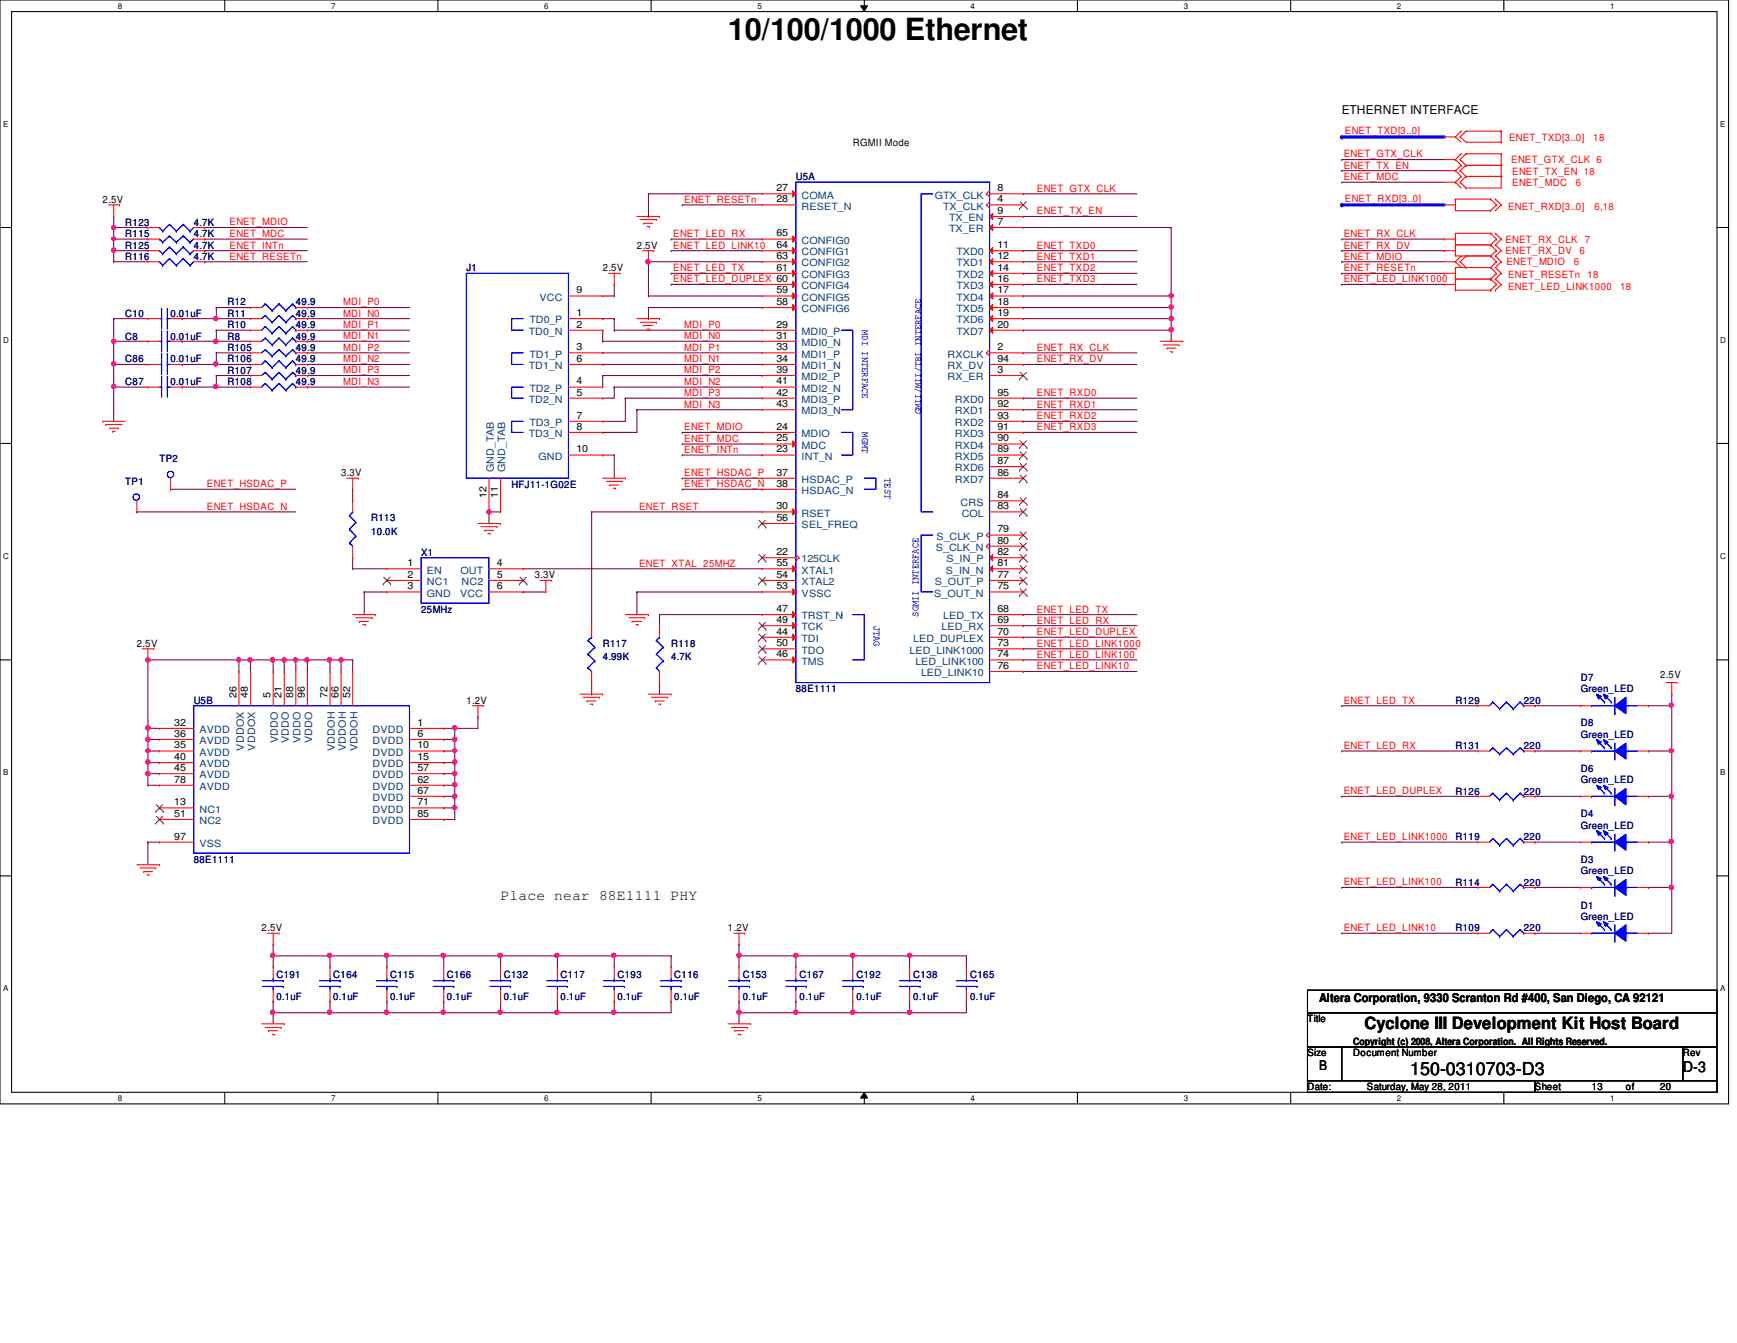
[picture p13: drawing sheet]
<svg xmlns="http://www.w3.org/2000/svg" width="279mm" height="216mm" viewBox="0 0 279 216" stroke-linecap="round" stroke-linejoin="round" font-family="sans-serif">
<defs><g id="words">
<text font-size="4.9" x="117.1" y="6.4">10/100/1000 Ethernet</text>
<text font-size="2.9" x="226.8" y="172.8">150-0310703-D3</text>
<text font-size="2.7" x="219.5" y="165.4">Cyclone III Development Kit Host Board</text>
<g font-size="2.4">
<text x="80.5" y="144.6">Place near 88E1111 PHY</text>
<text x="270.7" y="172.3">D-3</text>
</g>
<text font-size="2.1" x="212.2" y="172">B</text>
<g font-size="1.9">
<text x="215.8" y="18.3">ETHERNET INTERFACE</text>
<text x="212.2" y="161">Altera Corporation, 9330 Scranton Rd #400, San Diego, CA 92121</text>
</g>
<g font-size="1.6">
<text x="137.2" y="23.5">RGMII Mode</text>
<text x="16.5" y="32.7">2.5V</text>
<text x="124.9" y="30.7">27</text>
<text x="124.9" y="32.5">28</text>
<text x="160.4" y="30.7">8</text>
<text x="160.4" y="32.5">4</text>
<text x="160.4" y="34.4">9</text>
<text x="102.4" y="40">2.5V</text>
<text x="124.9" y="41.7">63</text>
<text x="124.9" y="39.9">64</text>
<text x="124.9" y="38">65</text>
<text x="160.4" y="39.9">11</text>
<text x="160.4" y="41.7">12</text>
<text x="160.4" y="36.2">7</text>
<text x="92.7" y="47.2">9</text>
<text x="96.9" y="43.6">2.5V</text>
<text x="124.9" y="47.2">59</text>
<text x="124.9" y="43.5">61</text>
<text x="160.4" y="43.5">14</text>
<text x="160.4" y="45.3">16</text>
<text x="160.4" y="47.2">17</text>
<text x="92.7" y="50.8">1</text>
<text x="92.7" y="52.7">2</text>
<text x="124.9" y="49">58</text>
<text x="124.9" y="52.7">29</text>
<text x="160.4" y="49">18</text>
<text x="160.4" y="50.8">19</text>
<text x="160.4" y="52.7">20</text>
<text x="92.7" y="56.3">3</text>
<text x="92.7" y="58.2">6</text>
<text x="124.9" y="59.9">39</text>
<text x="124.9" y="56.3">33</text>
<text x="124.9" y="58.2">34</text>
<text x="124.9" y="54.4">31</text>
<text x="160.4" y="56.3">2</text>
<text x="160.4" y="58.2">94</text>
<text x="160.4" y="59.9">3</text>
<text x="92.7" y="61.8">4</text>
<text x="92.7" y="63.6">5</text>
<text x="124.9" y="63.6">42</text>
<text x="124.9" y="65.4">43</text>
<text x="124.9" y="61.8">41</text>
<text x="160.4" y="63.6">95</text>
<text x="160.4" y="65.4">92</text>
<text x="92.7" y="67.3">7</text>
<text x="92.7" y="69.1">8</text>
<text x="124.9" y="69.1">24</text>
<text x="124.9" y="71">25</text>
<text x="160.4" y="67.3">93</text>
<text x="160.4" y="69.1">91</text>
<text x="160.4" y="71">90</text>
<text x="54.9" y="76.5">3.3V</text>
<text x="92.7" y="72.7">10</text>
<text x="124.9" y="72.7">23</text>
<text x="124.9" y="76.5">37</text>
<text x="160.4" y="72.7">89</text>
<text x="160.4" y="74.6">87</text>
<text x="160.4" y="76.5">86</text>
<text x="78.2" y="80" transform="rotate(-90 78.2 80)">12</text>
<text x="80.1" y="80" transform="rotate(-90 80.1 80)">11</text>
<text x="124.9" y="81.9">30</text>
<text x="124.9" y="83.7">56</text>
<text x="124.9" y="78.2">38</text>
<text x="160.4" y="80.1">84</text>
<text x="160.4" y="81.9">83</text>
<text x="124.9" y="89.2">22</text>
<text x="160.4" y="85.6">79</text>
<text x="160.4" y="87.4">80</text>
<text x="160.4" y="89.2">82</text>
<text x="65.5" y="91">1</text>
<text x="65.5" y="92.9">2</text>
<text x="65.5" y="94.7">3</text>
<text x="79.9" y="91">4</text>
<text x="79.9" y="92.9">5</text>
<text x="79.9" y="94.7">6</text>
<text x="86" y="93">3.3V</text>
<text x="124.9" y="91">55</text>
<text x="124.9" y="92.9">54</text>
<text x="124.9" y="94.7">53</text>
<text x="160.4" y="91">81</text>
<text x="160.4" y="92.9">77</text>
<text x="160.4" y="94.7">75</text>
<text x="124.9" y="100.2">49</text>
<text x="124.9" y="98.4">47</text>
<text x="160.4" y="98.4">68</text>
<text x="160.4" y="100.2">69</text>
<text x="22" y="104">2.5V</text>
<text x="124.9" y="105.7">46</text>
<text x="124.9" y="103.9">50</text>
<text x="124.9" y="102">44</text>
<text x="160.4" y="102">70</text>
<text x="160.4" y="103.9">73</text>
<text x="160.4" y="105.7">74</text>
<text x="160.4" y="107.5">76</text>
<text x="38" y="112.2" transform="rotate(-90 38 112.2)">26</text>
<text x="39.9" y="112.2" transform="rotate(-90 39.9 112.2)">48</text>
<text x="43.5" y="112.2" transform="rotate(-90 43.5 112.2)">5</text>
<text x="45.3" y="112.2" transform="rotate(-90 45.3 112.2)">21</text>
<text x="47.2" y="112.2" transform="rotate(-90 47.2 112.2)">88</text>
<text x="49" y="112.2" transform="rotate(-90 49 112.2)">96</text>
<text x="52.7" y="112.2" transform="rotate(-90 52.7 112.2)">72</text>
<text x="54.4" y="112.2" transform="rotate(-90 54.4 112.2)">66</text>
<text x="56.3" y="112.2" transform="rotate(-90 56.3 112.2)">52</text>
<text x="75" y="113.1">1.2V</text>
<text x="267" y="109.1">2.5V</text>
<text x="28" y="116.7">32</text>
<text x="28" y="118.4">36</text>
<text x="67.1" y="116.7">1</text>
<text x="67.1" y="118.4">6</text>
<text x="28" y="120.3">35</text>
<text x="28" y="122.2">40</text>
<text x="28" y="124">45</text>
<text x="28" y="125.8">78</text>
<text x="67.1" y="120.3">10</text>
<text x="67.1" y="122.2">15</text>
<text x="67.1" y="124">57</text>
<text x="67.1" y="125.8">62</text>
<text x="28" y="129.5">13</text>
<text x="28" y="131.3">51</text>
<text x="67.1" y="127.6">67</text>
<text x="67.1" y="129.5">71</text>
<text x="67.1" y="131.3">85</text>
<text x="28" y="135">97</text>
<text x="42.1" y="149.7">2.5V</text>
<text x="117.1" y="149.7">1.2V</text>
<text x="210.3" y="164.3">Title</text>
<text x="217.7" y="168">Copyright (c) 2008, Altera Corporation. All Rights Reserved.</text>
<text x="210.3" y="169.8">Size</text>
<text x="217.7" y="169.8">Document Number</text>
<text x="270.7" y="169.8">Rev</text>
<text x="210.3" y="175.3">Date:</text>
<text x="219.9" y="175.3">Saturday, May 28, 2011</text>
<text x="246.9" y="175.3">Sheet</text>
<text x="256" y="175.3">13</text>
<text x="261.5" y="175.3">of</text>
<text x="267" y="175.3">20</text>
</g>
<g font-size="1.6" fill="#f00">
<text x="216.3" y="21.5">ENET_TXD[3..0]</text>
<text x="242.7" y="22.6">ENET_TXD[3..0]</text>
<text x="256.3" y="22.6">18</text>
<text x="216.2" y="29">ENET_MDC</text>
<text x="216.2" y="25.3">ENET_GTX_CLK</text>
<text x="216.2" y="27.1">ENET_TX_EN</text>
<text x="243.1" y="26.2">ENET_GTX_CLK 6</text>
<text x="243.2" y="29.9">ENET_MDC</text>
<text x="243.2" y="28.1">ENET_TX_EN 18</text>
<text x="253.5" y="29.9">6</text>
<text x="110.1" y="32.6">ENET_RESETn</text>
<text x="166.8" y="30.8">ENET_GTX_CLK</text>
<text x="166.8" y="34.5">ENET_TX_EN</text>
<text x="216.3" y="32.4">ENET_RXD[3..0]</text>
<text x="242.6" y="33.8">ENET_RXD[3..0]</text>
<text x="256.5" y="33.8">6,18</text>
<text x="36.9" y="38.1">ENET_MDC</text>
<text x="36.9" y="40">ENET_INTn</text>
<text x="36.9" y="36.2">ENET_MDIO</text>
<text x="36.9" y="41.7">ENET_RESETn</text>
<text x="108.3" y="40">ENET_LED_LINK10</text>
<text x="108.3" y="38.1">ENET_LED_RX</text>
<text x="166.8" y="41.7">ENET_TXD1</text>
<text x="166.8" y="40">ENET_TXD0</text>
<text x="216.2" y="41.7">ENET_MDIO</text>
<text x="216.2" y="38.1">ENET_RX_CLK</text>
<text x="216.2" y="40">ENET_RX_DV</text>
<text x="242.1" y="40.9">ENET_RX_DV</text>
<text x="242.1" y="39">ENET_RX_CLK</text>
<text x="254.1" y="40.9">6</text>
<text x="254.9" y="39">7</text>
<text x="108.3" y="43.6">ENET_LED_TX</text>
<text x="108.3" y="45.4">ENET_LED_DUPLEX 60</text>
<text x="166.8" y="45.4">ENET_TXD3</text>
<text x="166.8" y="43.6">ENET_TXD2</text>
<text x="216.2" y="43.6">ENET_RESETn</text>
<text x="216.2" y="45.4">ENET_LED_LINK1000</text>
<text x="242.3" y="42.7">ENET_MDIO</text>
<text x="242.6" y="44.7">ENET_RESETn</text>
<text x="242.6" y="46.6">ENET_LED_LINK1000</text>
<text x="253.2" y="42.7">6</text>
<text x="255.4" y="44.7">18</text>
<text x="260.6" y="46.6">18</text>
<text x="55.2" y="52.7">MDI_P1</text>
<text x="55.2" y="50.9">MDI_N0</text>
<text x="55.2" y="49.1">MDI_P0</text>
<text x="110.1" y="52.7">MDI_P0</text>
<text x="55.2" y="54.5">MDI_N1</text>
<text x="55.2" y="56.4">MDI_P2</text>
<text x="55.2" y="58.3">MDI_N2</text>
<text x="110.1" y="56.4">MDI_P1</text>
<text x="110.1" y="58.3">MDI_N1</text>
<text x="110.1" y="54.5">MDI_N0</text>
<text x="166.8" y="58.3">ENET_RX_DV</text>
<text x="166.8" y="56.4">ENET_RX_CLK</text>
<text x="55.2" y="60">MDI_P3</text>
<text x="55.2" y="61.9">MDI_N3</text>
<text x="110.1" y="60">MDI_P2</text>
<text x="110.1" y="61.9">MDI_N2</text>
<text x="110.1" y="63.7">MDI_P3</text>
<text x="110.1" y="65.5">MDI_N3</text>
<text x="166.8" y="65.5">ENET_RXD1</text>
<text x="166.8" y="63.7">ENET_RXD0</text>
<text x="110.1" y="71">ENET_MDC</text>
<text x="110.1" y="69.2">ENET_MDIO</text>
<text x="166.8" y="69.2">ENET_RXD3</text>
<text x="166.8" y="67.4">ENET_RXD2</text>
<text x="110.1" y="72.8">ENET_INTn</text>
<text x="110.1" y="76.5">ENET_HSDAC_P</text>
<text x="33.3" y="82">ENET_HSDAC_N</text>
<text x="33.3" y="78.3">ENET_HSDAC_P</text>
<text x="102.8" y="82">ENET_RSET</text>
<text x="110.1" y="78.3">ENET_HSDAC_N</text>
<text x="102.8" y="91.1">ENET_XTAL_25MHZ</text>
<text x="166.8" y="98.5">ENET_LED_TX</text>
<text x="166.8" y="100.2">ENET_LED_RX</text>
<text x="166.8" y="104">ENET_LED_LINK1000</text>
<text x="166.8" y="105.7">ENET_LED_LINK100</text>
<text x="166.8" y="102.1">ENET_LED_DUPLEX</text>
<text x="166.8" y="107.6">ENET_LED_LINK10</text>
<text x="216.2" y="113.1">ENET_LED_TX</text>
<text x="216.2" y="120.4">ENET_LED_RX</text>
<text x="216.2" y="127.7">ENET_LED_DUPLEX</text>
<text x="216.2" y="135">ENET_LED_LINK1000</text>
<text x="216.2" y="142.3">ENET_LED_LINK100</text>
<text x="216.2" y="149.7">ENET_LED_LINK10</text>
</g>
<g font-size="1.6" fill="#000080">
<text x="128" y="29">U5A</text>
<text x="20.2" y="38.1">R115</text>
<text x="20.2" y="40">R125</text>
<text x="20.2" y="41.8">R116</text>
<text x="20.2" y="36.3">R123</text>
<text x="31.2" y="38.1">4.7K</text>
<text x="31.2" y="40">4.7K</text>
<text x="31.2" y="41.8">4.7K</text>
<text x="31.2" y="36.3">4.7K</text>
<text x="75" y="43.6">J1</text>
<text x="20.2" y="51">C10</text>
<text x="27.4" y="51">0.01uF</text>
<text x="36.6" y="49.1">R12</text>
<text x="36.6" y="51">R11</text>
<text x="36.6" y="52.7">R10</text>
<text x="47.6" y="49.1">49.9</text>
<text x="47.6" y="51">49.9</text>
<text x="47.6" y="52.7">49.9</text>
<text x="20.2" y="54.6">C8</text>
<text x="20.2" y="58.3">C86</text>
<text x="27.4" y="54.6">0.01uF</text>
<text x="27.4" y="58.3">0.01uF</text>
<text x="36.6" y="58.3">R106</text>
<text x="36.6" y="54.6">R8</text>
<text x="36.6" y="56.4">R105</text>
<text x="47.6" y="58.3">49.9</text>
<text x="47.6" y="56.4">49.9</text>
<text x="47.6" y="54.6">49.9</text>
<text x="20.2" y="61.9">C87</text>
<text x="27.4" y="61.9">0.01uF</text>
<text x="36.6" y="60.1">R107</text>
<text x="36.6" y="61.9">R108</text>
<text x="47.6" y="60.1">49.9</text>
<text x="47.6" y="61.9">49.9</text>
<text x="20.2" y="78">TP1</text>
<text x="25.7" y="74.3">TP2</text>
<text x="59.7" y="83.8">R113</text>
<text x="82.3" y="78.4">HFJ11-1G02E</text>
<text x="59.7" y="86">10.0K</text>
<text x="67.7" y="89.3">X1</text>
<text x="67.7" y="98.5">25MHz</text>
<text x="96.9" y="104">R117</text>
<text x="96.9" y="106.2">4.99K</text>
<text x="108" y="104">R118</text>
<text x="108" y="106.2">4.7K</text>
<text x="31.2" y="113.1">U5B</text>
<text x="128" y="111.3">88E1111</text>
<text x="234.1" y="113.1">R129</text>
<text x="245.1" y="113.1">220</text>
<text x="254.3" y="109.5">D7</text>
<text x="254.3" y="111.3">Green_LED</text>
<text x="254.3" y="116.8">D8</text>
<text x="254.3" y="118.6">Green_LED</text>
<text x="234.1" y="120.4">R131</text>
<text x="245.1" y="120.4">220</text>
<text x="254.3" y="124.1">D6</text>
<text x="254.3" y="125.9">Green_LED</text>
<text x="234.1" y="127.8">R126</text>
<text x="245.1" y="127.8">220</text>
<text x="254.3" y="131.4">D4</text>
<text x="234.1" y="135">R119</text>
<text x="245.1" y="135">220</text>
<text x="254.3" y="133.3">Green_LED</text>
<text x="31.2" y="138.7">88E1111</text>
<text x="234.1" y="142.4">R114</text>
<text x="245.1" y="142.4">220</text>
<text x="254.3" y="138.7">D3</text>
<text x="254.3" y="140.5">Green_LED</text>
<text x="234.1" y="149.7">R109</text>
<text x="245.1" y="149.7">220</text>
<text x="254.3" y="146.1">D1</text>
<text x="254.3" y="147.8">Green_LED</text>
<text x="44.5" y="157.2">C191</text>
<text x="44.5" y="160.7">0.1uF</text>
<text x="53.6" y="157.2">C164</text>
<text x="53.6" y="160.7">0.1uF</text>
<text x="62.7" y="157.2">C115</text>
<text x="62.7" y="160.7">0.1uF</text>
<text x="71.9" y="157.2">C166</text>
<text x="71.9" y="160.7">0.1uF</text>
<text x="81" y="157.2">C132</text>
<text x="81" y="160.7">0.1uF</text>
<text x="90.2" y="157.2">C117</text>
<text x="90.2" y="160.7">0.1uF</text>
<text x="99.3" y="157.2">C193</text>
<text x="99.3" y="160.7">0.1uF</text>
<text x="108.5" y="157.2">C116</text>
<text x="108.5" y="160.7">0.1uF</text>
<text x="119.5" y="157.2">C153</text>
<text x="119.5" y="160.7">0.1uF</text>
<text x="128.6" y="157.2">C167</text>
<text x="128.6" y="160.7">0.1uF</text>
<text x="137.8" y="157.2">C192</text>
<text x="137.8" y="160.7">0.1uF</text>
<text x="146.9" y="157.2">C138</text>
<text x="146.9" y="160.7">0.1uF</text>
<text x="156" y="157.2">C165</text>
<text x="156" y="160.7">0.1uF</text>
</g>
<g font-size="1.6" fill="#004080">
<text x="128.9" y="31.9">COMA</text>
<text x="128.9" y="33.7">RESET_N</text>
<text x="150.4" y="31.9">GTX_CLK</text>
<text x="151.7" y="33.7">TX_CLK</text>
<text x="152.7" y="35.6">TX_EN</text>
<text x="128.9" y="41.1">CONFIG1</text>
<text x="128.9" y="39.2">CONFIG0</text>
<text x="152.7" y="37.3">TX_ER</text>
<text x="153.8" y="41.1">TXD0</text>
<text x="128.9" y="46.5">CONFIG4</text>
<text x="128.9" y="44.7">CONFIG3</text>
<text x="128.9" y="42.8">CONFIG2</text>
<text x="153.8" y="42.8">TXD1</text>
<text x="153.8" y="44.7">TXD2</text>
<text x="153.8" y="46.5">TXD3</text>
<text x="85.1" y="53.8">TD0_N</text>
<text x="85.2" y="52">TD0_P</text>
<text x="86.8" y="48.3">VCC</text>
<text x="128.9" y="50.2">CONFIG6</text>
<text x="128.9" y="48.3">CONFIG5</text>
<text x="128.9" y="53.8">MDI0_P</text>
<text x="153.8" y="48.3">TXD4</text>
<text x="153.8" y="50.2">TXD5</text>
<text x="153.8" y="52">TXD6</text>
<text x="153.8" y="53.8">TXD7</text>
<text x="85.1" y="59.4">TD1_N</text>
<text x="85.2" y="57.5">TD1_P</text>
<text x="128.9" y="57.5">MDI1_P</text>
<text x="128.9" y="59.4">MDI1_N</text>
<text x="128.9" y="55.6">MDI0_N</text>
<text x="152.4" y="57.5">RXCLK</text>
<text x="152.4" y="59.4">RX_DV</text>
<text x="85.1" y="64.8">TD2_N</text>
<text x="85.2" y="63">TD2_P</text>
<text x="128.9" y="64.8">MDI3_P</text>
<text x="128.9" y="61.1">MDI2_P</text>
<text x="128.9" y="63">MDI2_N</text>
<text x="152.4" y="61.1">RX_ER</text>
<text x="153.6" y="64.8">RXD0</text>
<text x="85.1" y="70.3">TD3_N</text>
<text x="85.2" y="68.5">TD3_P</text>
<text x="128.9" y="66.6">MDI3_N</text>
<text x="128.9" y="70.3">MDIO</text>
<text x="153.6" y="66.6">RXD1</text>
<text x="153.6" y="68.5">RXD2</text>
<text x="153.6" y="70.3">RXD3</text>
<text x="79.4" y="75.9" transform="rotate(-90 79.4 75.9)">GND_TAB</text>
<text x="81.3" y="75.9" transform="rotate(-90 81.3 75.9)">GND_TAB</text>
<text x="86.6" y="73.9">GND</text>
<text x="128.9" y="72.1">MDC</text>
<text x="128.9" y="73.9">INT_N</text>
<text x="128.9" y="77.6">HSDAC_P</text>
<text x="153.6" y="72.1">RXD4</text>
<text x="153.6" y="73.9">RXD5</text>
<text x="153.6" y="75.8">RXD6</text>
<text x="153.6" y="77.6">RXD7</text>
<text x="128.9" y="83.1">RSET</text>
<text x="128.9" y="79.4">HSDAC_N</text>
<text x="154.5" y="81.3">CRS</text>
<text x="154.7" y="83.1">COL</text>
<text x="128.9" y="84.9">SEL_FREQ</text>
<text x="150.5" y="88.6">S_CLK_N</text>
<text x="150.6" y="86.8">S_CLK_P</text>
<text x="68.7" y="92.2">EN</text>
<text x="68.7" y="94.1">NC1</text>
<text x="68.7" y="95.9">GND</text>
<text x="74" y="95.9">VCC</text>
<text x="74.1" y="92.2">OUT</text>
<text x="74.3" y="94.1">NC2</text>
<text x="128.9" y="90.4">125CLK</text>
<text x="128.9" y="92.2">XTAL1</text>
<text x="128.9" y="94.1">XTAL2</text>
<text x="128.9" y="95.9">VSSC</text>
<text x="150.3" y="95.9">S_OUT_N</text>
<text x="150.4" y="94.1">S_OUT_P</text>
<text x="152.1" y="92.2">S_IN_N</text>
<text x="152.2" y="90.4">S_IN_P</text>
<text x="128.9" y="101.3">TCK</text>
<text x="128.9" y="99.6">TRST_N</text>
<text x="151.5" y="101.3">LED_RX</text>
<text x="151.7" y="99.6">LED_TX</text>
<text x="128.9" y="106.8">TMS</text>
<text x="128.9" y="105.1">TDO</text>
<text x="128.9" y="103.2">TDI</text>
<text x="146.3" y="105.1">LED_LINK1000</text>
<text x="146.9" y="103.2">LED_DUPLEX</text>
<text x="147.2" y="106.8">LED_LINK100</text>
<text x="148.2" y="108.7">LED_LINK10</text>
<text x="32.1" y="117.9">AVDD</text>
<text x="32.1" y="119.6">AVDD</text>
<text x="44.7" y="119.5" transform="rotate(-90 44.7 119.5)">VDDO</text>
<text x="46.5" y="119.5" transform="rotate(-90 46.5 119.5)">VDDO</text>
<text x="48.3" y="119.5" transform="rotate(-90 48.3 119.5)">VDDO</text>
<text x="50.2" y="119.5" transform="rotate(-90 50.2 119.5)">VDDO</text>
<text x="59.9" y="117.9">DVDD</text>
<text x="59.9" y="119.6">DVDD</text>
<text x="32.1" y="121.5">AVDD</text>
<text x="32.1" y="123.4">AVDD</text>
<text x="32.1" y="125.1">AVDD</text>
<text x="39.2" y="120.7" transform="rotate(-90 39.2 120.7)">VDDOX</text>
<text x="41.1" y="120.7" transform="rotate(-90 41.1 120.7)">VDDOX</text>
<text x="53.8" y="120.7" transform="rotate(-90 53.8 120.7)">VDDOH</text>
<text x="55.6" y="120.7" transform="rotate(-90 55.6 120.7)">VDDOH</text>
<text x="57.5" y="120.7" transform="rotate(-90 57.5 120.7)">VDDOH</text>
<text x="59.9" y="121.5">DVDD</text>
<text x="59.9" y="123.4">DVDD</text>
<text x="59.9" y="125.1">DVDD</text>
<text x="32.1" y="130.6">NC1</text>
<text x="32.1" y="127">AVDD</text>
<text x="59.9" y="127">DVDD</text>
<text x="59.9" y="128.8">DVDD</text>
<text x="59.9" y="130.6">DVDD</text>
<text x="32.1" y="136.1">VSS</text>
<text x="32.1" y="132.5">NC2</text>
<text x="59.9" y="132.5">DVDD</text>
</g>
<g font-size="1.6" fill="#00f">
<text x="138.7" y="53.1" transform="rotate(90 138.7 53.1)">MDI INTERFACE</text>
<text x="138.7" y="69.5" transform="rotate(90 138.7 69.5)">MGMT</text>
<text x="148.2" y="66.6" transform="rotate(-90 148.2 66.6)">GMII/MII/TBI INTERFACE</text>
<text x="142.3" y="76.9" transform="rotate(90 142.3 76.9)">TEST</text>
<text x="140.5" y="100.6" transform="rotate(90 140.5 100.6)">JTAG</text>
<text x="147.7" y="99.1" transform="rotate(-90 147.7 99.1)">SGMII INTERFACE</text>
</g>
<g font-size="1.3">
<text x="19" y="1.4">8</text>
<text x="53.3" y="1.4">7</text>
<text x="87.5" y="1.4">6</text>
<text x="121.8" y="1.4">5</text>
<text x="156.1" y="1.4">4</text>
<text x="190.4" y="1.4">3</text>
<text x="224.7" y="1.4">2</text>
<text x="259" y="1.4">1</text>
<text x=".5" y="20.4">E</text>
<text x="276.7" y="20.4">E</text>
<text x=".5" y="55.1">D</text>
<text x="276.7" y="55.1">D</text>
<text x=".5" y="89.8">C</text>
<text x="276.7" y="89.8">C</text>
<text x=".5" y="124.6">B</text>
<text x="276.7" y="124.6">B</text>
<text x=".5" y="159.3">A</text>
<text x="276.7" y="159.3">A</text>
<text x="19" y="177">8</text>
<text x="53.3" y="177">7</text>
<text x="87.5" y="177">6</text>
<text x="121.8" y="177">5</text>
<text x="156.1" y="177">4</text>
<text x="190.4" y="177">3</text>
<text x="224.7" y="177">2</text>
<text x="259" y="177">1</text>
</g>
</g></defs>
<path d="M0 0h278v177.5h-278zM1.9 1.9h274.3v173.7h-274.3z" fill="none" stroke="#000" stroke-width=".17"/>
<g fill="#fff">
<path d="M19 .3h.6v1.4h-.6z"/>
<path d="M19 175.9h.6v1.4h-.6z"/>
</g>
<path d="M36.2 0v1.9M36.2 175.6v1.9" fill="none" stroke="#000" stroke-width=".17"/>
<g fill="#fff">
<path d="M53.3 .3h.6v1.4h-.6z"/>
<path d="M53.3 175.9h.6v1.4h-.6z"/>
</g>
<path d="M70.4 0v1.9M70.4 175.6v1.9" fill="none" stroke="#000" stroke-width=".17"/>
<g fill="#fff">
<path d="M87.5 .3h.7v1.4h-.7z"/>
<path d="M87.5 175.9h.7v1.4h-.7z"/>
</g>
<path d="M104.7 0v1.9M104.7 175.6v1.9" fill="none" stroke="#000" stroke-width=".17"/>
<g fill="#fff">
<path d="M121.8 .3h.7v1.4h-.7z"/>
<path d="M121.8 175.9h.7v1.4h-.7z"/>
</g>
<path d="M139 0v1.9M139 175.6v1.9" fill="none" stroke="#000" stroke-width=".17"/>
<path d="M138.4 .9h1.1l-.5 1zM139 175.6l.5 .9h-1.1z" fill="#000"/>
<path d="M138.4 .9h1.1l-.5 1zM139 175.6l.5 .9h-1.1z" fill="none" stroke="#000" stroke-width=".16"/>
<g fill="#fff">
<path d="M156.1 .3h.7v1.4h-.7z"/>
<path d="M156.1 175.9h.7v1.4h-.7z"/>
</g>
<path d="M173.3 0v1.9M173.3 175.6v1.9" fill="none" stroke="#000" stroke-width=".17"/>
<g fill="#fff">
<path d="M190.4 .3h.7v1.4h-.7z"/>
<path d="M190.4 175.9h.7v1.4h-.7z"/>
</g>
<path d="M207.6 0v1.9M207.6 175.6v1.9" fill="none" stroke="#000" stroke-width=".17"/>
<g fill="#fff">
<path d="M224.7 .3h.7v1.4h-.7z"/>
<path d="M224.7 175.9h.7v1.4h-.7z"/>
</g>
<path d="M241.9 0v1.9M241.9 175.6v1.9" fill="none" stroke="#000" stroke-width=".17"/>
<g fill="#fff">
<path d="M259 .3h.7v1.4h-.7z"/>
<path d="M259 175.9h.7v1.4h-.7z"/>
<path d="M.5 19.2h.9v1.5h-.9z"/>
<path d="M276.7 19.2h.8v1.5h-.8z"/>
<path d="M.5 53.9h.9v1.5h-.9z"/>
<path d="M276.7 53.9h.9v1.5h-.9z"/>
</g>
<path d="M0 36.6h1.9M276.2 36.6h1.8" fill="none" stroke="#000" stroke-width=".17"/>
<g fill="#fff">
<path d="M.5 88.6h.9v1.5h-.9z"/>
<path d="M276.7 88.6h.9v1.5h-.9z"/>
</g>
<path d="M0 71.3h1.9M276.2 71.3h1.8" fill="none" stroke="#000" stroke-width=".17"/>
<g fill="#fff">
<path d="M.5 123.4h.9v1.5h-.9z"/>
<path d="M276.7 123.4h.8v1.5h-.8z"/>
</g>
<path d="M0 106.1h1.9M276.2 106.1h1.8" fill="none" stroke="#000" stroke-width=".17"/>
<g fill="#fff">
<path d="M.5 158.2h.8v1.4h-.8z"/>
<path d="M276.7 158.2h.8v1.4h-.8z"/>
</g>
<path d="M0 140.8h1.9M276.2 140.8h1.8" fill="none" stroke="#000" stroke-width=".17"/>
<path d="M109.7 71.4h.1M109.7 71.4h12.9M89.7 162.8h.1M89.7 162.8h9.1" fill="none" stroke="#800040" stroke-width=".17"/>
<circle cx="89.6" cy="162.7" r=".35" fill="#f0f"/>
<circle cx="89.6" cy="162.7" r=".35" fill="none" stroke="#f0f" stroke-width=".17"/>
<g fill="none" stroke="#800040" stroke-width=".17">
<path d="M96.9 56.7h.1M96.9 56.7h25.7M96.9 47.6h1.9M98.8 47.6h.1M98.8 45.7h.1M98.8 45.7v1.9M107.9 40.3h.1M107.9 40.3h14.7M109.7 73.2h.1M109.7 73.2h12.9M164.6 98.8h.1M164.6 98.8h18.3"/>
<path d="M73.2 117.1h.1M76.9 115.2h.1M76.9 115.2v1.9h-3.7M106.1 109.7h.1M106.1 109.7v1.9M43.9 153.7h.1M43.9 153.7v1.7M53.1 153.7h.1M53.1 153.7v1.7M43.9 162.8h.1M43.9 162.8v1.8M53.1 161h.1"/>
<path d="M53.1 161v1.8h-9.2"/>
</g>
<circle cx="43.8" cy="162.7" r=".35" fill="#f0f"/>
<circle cx="43.8" cy="162.7" r=".35" fill="none" stroke="#f0f" stroke-width=".17"/>
<path d="M43.9 153.7h.1M43.9 153.7h9.2" fill="none" stroke="#800040" stroke-width=".17"/>
<circle cx="43.8" cy="153.6" r=".35" fill="#f0f"/>
<circle cx="43.8" cy="153.6" r=".35" fill="none" stroke="#f0f" stroke-width=".17"/>
<path d="M54.9 106.1h.1M54.9 106.1h1.8" fill="none" stroke="#800040" stroke-width=".17"/>
<circle cx="54.9" cy="106.1" r=".35" fill="#f0f"/>
<circle cx="54.9" cy="106.1" r=".35" fill="none" stroke="#f0f" stroke-width=".17"/>
<path d="M53.1 106.1h.1M53.1 106.1h1.8" fill="none" stroke="#800040" stroke-width=".17"/>
<circle cx="53" cy="106.1" r=".35" fill="#f0f"/>
<circle cx="53" cy="106.1" r=".35" fill="none" stroke="#f0f" stroke-width=".17"/>
<path d="M40.3 106.1h.1M40.3 106.1h3.6" fill="none" stroke="#800040" stroke-width=".17"/>
<circle cx="40.2" cy="106.1" r=".35" fill="#f0f"/>
<circle cx="40.2" cy="106.1" r=".35" fill="none" stroke="#f0f" stroke-width=".17"/>
<path d="M49.4 106.1h.1M49.4 106.1h3.7" fill="none" stroke="#800040" stroke-width=".17"/>
<circle cx="49.3" cy="106.1" r=".35" fill="#f0f"/>
<circle cx="49.3" cy="106.1" r=".35" fill="none" stroke="#f0f" stroke-width=".17"/>
<path d="M38.4 106.1h.1M38.4 106.1h1.9" fill="none" stroke="#800040" stroke-width=".17"/>
<circle cx="38.4" cy="106.1" r=".33" fill="#f0f"/>
<circle cx="38.4" cy="106.1" r=".33" fill="none" stroke="#f0f" stroke-width=".17"/>
<path d="M23.8 106.1h.1M23.8 106.1h14.6M47.6 106.1h.1M47.6 106.1h1.8" fill="none" stroke="#800040" stroke-width=".17"/>
<circle cx="47.5" cy="106.1" r=".33" fill="#f0f"/>
<circle cx="47.5" cy="106.1" r=".33" fill="none" stroke="#f0f" stroke-width=".17"/>
<path d="M45.7 106.1h.1M45.7 106.1h1.9" fill="none" stroke="#800040" stroke-width=".17"/>
<circle cx="45.7" cy="106.1" r=".35" fill="#f0f"/>
<circle cx="45.7" cy="106.1" r=".35" fill="none" stroke="#f0f" stroke-width=".17"/>
<path d="M43.9 106.1h.1M43.9 106.1h1.8" fill="none" stroke="#800040" stroke-width=".17"/>
<circle cx="43.8" cy="106.1" r=".35" fill="#f0f"/>
<circle cx="43.8" cy="106.1" r=".35" fill="none" stroke="#f0f" stroke-width=".17"/>
<path d="M104.3 47.6h.1M104.3 47.6h18.3M78.7 82.3h.1M78.7 82.3v1.9M89.7 153.7h.1M89.7 153.7h9.1" fill="none" stroke="#800040" stroke-width=".17"/>
<circle cx="89.6" cy="153.6" r=".35" fill="#f0f"/>
<circle cx="89.6" cy="153.6" r=".35" fill="none" stroke="#f0f" stroke-width=".17"/>
<g fill="none" stroke="#800040" stroke-width=".17">
<path d="M38.4 106.1h.1M38.4 106.1v1.8M40.3 106.1h.1M40.3 106.1v1.8M43.9 106.1h.1M43.9 106.1v1.8M45.7 106.1h.1M45.7 106.1v1.8M47.6 106.1h.1M47.6 106.1v1.8M49.4 106.1h.1M49.4 106.1v1.8"/>
<path d="M53.1 106.1h.1M53.1 106.1v1.8M54.9 106.1h.1M54.9 106.1v1.8M56.7 106.1h.1M56.7 106.1v1.8M98.8 153.7h.1M98.8 153.7h9.1"/>
</g>
<circle cx="98.7" cy="153.6" r=".35" fill="#f0f"/>
<circle cx="98.7" cy="153.6" r=".35" fill="none" stroke="#f0f" stroke-width=".17"/>
<path d="M23.8 118.9h.1M23.8 118.9v1.8" fill="none" stroke="#800040" stroke-width=".17"/>
<circle cx="23.8" cy="118.9" r=".35" fill="#f0f"/>
<circle cx="23.8" cy="118.9" r=".35" fill="none" stroke="#f0f" stroke-width=".17"/>
<path d="M23.8 117.1h.1M23.8 117.1v1.8" fill="none" stroke="#800040" stroke-width=".17"/>
<circle cx="23.8" cy="117" r=".35" fill="#f0f"/>
<circle cx="23.8" cy="117" r=".35" fill="none" stroke="#f0f" stroke-width=".17"/>
<path d="M23.8 106.1h.1M23.8 106.1v11" fill="none" stroke="#800040" stroke-width=".17"/>
<circle cx="23.8" cy="106.1" r=".35" fill="#f0f"/>
<circle cx="23.8" cy="106.1" r=".35" fill="none" stroke="#f0f" stroke-width=".17"/>
<path d="M23.8 124.4h.1M23.8 120.7h.1M23.8 120.7v1.9M23.8 124.4v1.8" fill="none" stroke="#800040" stroke-width=".17"/>
<circle cx="23.8" cy="120.7" r=".33" fill="#f0f"/>
<circle cx="23.8" cy="120.7" r=".33" fill="none" stroke="#f0f" stroke-width=".17"/>
<path d="M18.3 38.4h.1M18.3 38.4v1.9M18.3 40.3h.1M18.3 40.3h5.5" fill="none" stroke="#800040" stroke-width=".17"/>
<circle cx="18.3" cy="38.4" r=".33" fill="#f0f"/>
<circle cx="18.3" cy="38.4" r=".33" fill="none" stroke="#f0f" stroke-width=".17"/>
<path d="M18.3 38.4h.1M18.3 36.6h.1M18.3 38.4h5.5M18.3 36.6v1.8" fill="none" stroke="#800040" stroke-width=".17"/>
<circle cx="18.3" cy="36.6" r=".35" fill="#f0f"/>
<circle cx="18.3" cy="36.6" r=".35" fill="none" stroke="#f0f" stroke-width=".17"/>
<g fill="none" stroke="#800040" stroke-width=".17">
<path d="M18.3 36.6h.1M18.3 34.8h.1M18.3 36.6h5.5M18.3 34.8v1.8M32.9 38.4h.1M32.9 36.6h.1M32.9 36.6h16.5M32.9 38.4h16.5M104.3 31.2h.1M104.3 34.8h.1M104.3 31.2h18.3M104.3 31.2v3.6"/>
<path d="M32.9 40.3h.1M32.9 40.3h16.5M96.9 58.6h.1M96.9 58.6h25.7M23.8 124.4h.1M23.8 124.4h1.9"/>
</g>
<circle cx="23.8" cy="124.4" r=".35" fill="#f0f"/>
<circle cx="23.8" cy="124.4" r=".35" fill="none" stroke="#f0f" stroke-width=".17"/>
<path d="M23.8 118.9h.1M23.8 117.1h.1M23.8 118.9h1.9M23.8 117.1h1.9M23.8 120.7h.1M23.8 122.6h.1M23.8 120.7h1.9M23.8 122.6h1.9M23.8 122.6v1.8" fill="none" stroke="#800040" stroke-width=".17"/>
<circle cx="23.8" cy="122.5" r=".35" fill="#f0f"/>
<circle cx="23.8" cy="122.5" r=".35" fill="none" stroke="#f0f" stroke-width=".17"/>
<g fill="none" stroke="#800040" stroke-width=".17">
<path d="M164.6 31.2h.1M164.6 31.2h18.3M96.9 60.4h.1M96.9 60.4h25.7M96.9 60.4v1.8M98.8 62.2h.1M98.8 62.2h23.8M23.8 126.2h.1M23.8 126.2h1.9M62.2 153.7h.1M62.2 153.7v1.7M53.1 162.8h.1"/>
<path d="M62.2 161h.1M62.2 161v1.8h-9.1"/>
</g>
<circle cx="53" cy="162.7" r=".35" fill="#f0f"/>
<circle cx="53" cy="162.7" r=".35" fill="none" stroke="#f0f" stroke-width=".17"/>
<path d="M53.1 153.7h.1M53.1 153.7h9.1" fill="none" stroke="#800040" stroke-width=".17"/>
<circle cx="53" cy="153.6" r=".35" fill="#f0f"/>
<circle cx="53" cy="153.6" r=".35" fill="none" stroke="#f0f" stroke-width=".17"/>
<path d="M104.3 42.1h.1M104.3 42.1h18.3M29.3 62.2h.1M29.3 62.2h11M34.8 60.4h.1M34.8 62.2h.1M34.8 60.4h5.5M98.8 62.2h.1M98.8 62.2v1.8" fill="none" stroke="#800040" stroke-width=".17"/>
<circle cx="34.7" cy="62.1" r=".35" fill="#f0f"/>
<circle cx="34.7" cy="62.1" r=".35" fill="none" stroke="#f0f" stroke-width=".17"/>
<g fill="none" stroke="#800040" stroke-width=".17">
<path d="M109.7 32.9h.1M109.7 32.9h12.9M104.3 49.4h.1M104.3 51.2h.1M104.3 49.4h18.3M104.3 49.4v1.8M34.8 60.4h.1M34.8 60.4v1.8M96.9 64h.1M96.9 64h1.9M95.2 111.6h.1M95.2 109.7v1.9"/>
<path d="M98.8 153.7h.1M98.8 153.7v1.7M107.9 153.7h.1M107.9 153.7v1.7M98.8 161h.1M98.8 162.8h.1M98.8 161v1.8M107.9 161h.1M107.9 161v1.8h-9.1"/>
</g>
<circle cx="98.7" cy="162.7" r=".35" fill="#f0f"/>
<circle cx="98.7" cy="162.7" r=".35" fill="none" stroke="#f0f" stroke-width=".17"/>
<path d="M34.8 54.9h.1M34.8 54.9h5.5" fill="none" stroke="#800040" stroke-width=".17"/>
<circle cx="34.7" cy="54.9" r=".35" fill="#f0f"/>
<circle cx="34.7" cy="54.9" r=".35" fill="none" stroke="#f0f" stroke-width=".17"/>
<g fill="none" stroke="#800040" stroke-width=".17">
<path d="M18.3 54.9h.1M18.3 51.2h.1M18.3 58.6h.1M18.3 54.9h5.5M18.3 51.2h5.5M18.3 58.6h5.5M29.3 54.9h.1M29.3 51.2h.1M29.3 51.2h5.5M34.8 53.1h.1M34.8 53.1v1.8h-5.5M34.8 53.1h5.5"/>
<path d="M100.6 64h.1M100.6 64h22"/>
</g>
<circle cx="18.3" cy="58.5" r=".35" fill="#f0f"/>
<circle cx="18.3" cy="58.5" r=".35" fill="none" stroke="#f0f" stroke-width=".17"/>
<path d="M29.3 58.6h.1M29.3 58.6h11M34.8 56.7h.1M34.8 58.6h.1M34.8 56.7h5.5M18.3 62.2h.1M18.3 62.2v5.5" fill="none" stroke="#800040" stroke-width=".17"/>
<circle cx="34.7" cy="58.5" r=".35" fill="#f0f"/>
<circle cx="34.7" cy="58.5" r=".35" fill="none" stroke="#f0f" stroke-width=".17"/>
<path d="M18.3 51.2h.1M18.3 54.9h.1M18.3 51.2v7.4M34.8 56.7h.1M34.8 56.7v1.9M23.8 135.4h.1M23.8 135.4v3.6" fill="none" stroke="#800040" stroke-width=".17"/>
<circle cx="18.3" cy="54.9" r=".35" fill="#f0f"/>
<circle cx="18.3" cy="54.9" r=".35" fill="none" stroke="#f0f" stroke-width=".17"/>
<path d="M34.8 49.4h.1M34.8 51.2h.1M34.8 49.4h5.5M34.8 51.2h5.5" fill="none" stroke="#800040" stroke-width=".17"/>
<circle cx="34.7" cy="51.2" r=".35" fill="#f0f"/>
<circle cx="34.7" cy="51.2" r=".35" fill="none" stroke="#f0f" stroke-width=".17"/>
<g fill="none" stroke="#800040" stroke-width=".17">
<path d="M107.9 38.4h.1M107.9 38.4h14.7M34.8 49.4h.1M34.8 49.4v1.8M96.9 54.9h.1M96.9 54.9h25.7M107.9 43.9h.1M107.9 43.9h14.7M27.4 78.7h.1M27.4 78.7h20.2M96.9 67.7h.1M96.9 69.5h.1"/>
<path d="M100.6 64h.1M100.6 64v3.7h-3.7M102.4 65.9h.1M102.4 65.9h20.2M102.4 65.9v3.6h-5.5M164.6 65.9h.1M164.6 69.5h.1M164.6 64h.1M164.6 67.7h.1M164.6 67.7h18.3M164.6 65.9h18.3M164.6 69.5h18.3"/>
<path d="M164.6 64h18.3M22 82.3h.1M22 82.3h25.6M78.7 82.3h.1M78.7 82.3h1.8M84.2 91.4h.1M84.2 91.4h38.4M164.6 100.6h.1M164.6 104.3h.1M164.6 106.1h.1M164.6 102.4h.1M164.6 107.9h.1"/>
<path d="M164.6 100.6h18.3M164.6 104.3h18.3M164.6 106.1h18.3M164.6 102.4h18.3M164.6 107.9h18.3M23.8 135.4h.1M23.8 135.4h1.9M43.9 161h.1M43.9 161v1.8"/>
</g>
<circle cx="78.6" cy="82.3" r=".35" fill="#f0f"/>
<circle cx="78.6" cy="82.3" r=".35" fill="none" stroke="#f0f" stroke-width=".17"/>
<g fill="none" stroke="#800040" stroke-width=".17">
<path d="M96.9 53.1h.1M96.9 53.1v1.8M109.7 69.5h.1M109.7 69.5h12.9M95.2 82.3h.1M95.2 82.3h27.4M95.2 82.3v18.3M118.9 153.7h.1M118.9 153.7v1.7M128 153.7h.1M128 153.7v1.7M118.9 162.8h.1"/>
<path d="M118.9 162.8v1.8M128 161h.1M128 161v1.8h-9.1"/>
</g>
<circle cx="118.9" cy="162.7" r=".35" fill="#f0f"/>
<circle cx="118.9" cy="162.7" r=".35" fill="none" stroke="#f0f" stroke-width=".17"/>
<path d="M118.9 153.7h.1M118.9 153.7h9.1" fill="none" stroke="#800040" stroke-width=".17"/>
<circle cx="118.9" cy="153.6" r=".35" fill="#f0f"/>
<circle cx="118.9" cy="153.6" r=".35" fill="none" stroke="#f0f" stroke-width=".17"/>
<path d="M137.2 153.7h.1M137.2 153.7v1.7M128 162.8h.1M137.2 161h.1M137.2 161v1.8h-9.2" fill="none" stroke="#800040" stroke-width=".17"/>
<circle cx="128" cy="162.7" r=".35" fill="#f0f"/>
<circle cx="128" cy="162.7" r=".35" fill="none" stroke="#f0f" stroke-width=".17"/>
<path d="M128 153.7h.1M128 153.7h9.2" fill="none" stroke="#800040" stroke-width=".17"/>
<circle cx="128" cy="153.6" r=".35" fill="#f0f"/>
<circle cx="128" cy="153.6" r=".35" fill="none" stroke="#f0f" stroke-width=".17"/>
<path d="M118.9 151.8h.1M118.9 151.8v1.9M146.3 153.7h.1M146.3 153.7v1.7M155.4 153.7h.1M155.4 153.7v1.7M118.9 161h.1M118.9 161v1.8M146.3 161h.1M146.3 161v1.8M155.4 161h.1M155.4 161v1.8" fill="none" stroke="#800040" stroke-width=".17"/>
<circle cx="146.3" cy="162.7" r=".35" fill="#f0f"/>
<circle cx="146.3" cy="162.7" r=".35" fill="none" stroke="#f0f" stroke-width=".17"/>
<path d="M137.2 162.8h.1M137.2 162.8h9.1" fill="none" stroke="#800040" stroke-width=".17"/>
<circle cx="137.1" cy="162.7" r=".35" fill="#f0f"/>
<circle cx="137.1" cy="162.7" r=".35" fill="none" stroke="#f0f" stroke-width=".17"/>
<path d="M137.2 153.7h.1M137.2 153.7h9.1" fill="none" stroke="#800040" stroke-width=".17"/>
<circle cx="137.1" cy="153.6" r=".35" fill="#f0f"/>
<circle cx="137.1" cy="153.6" r=".35" fill="none" stroke="#f0f" stroke-width=".17"/>
<path d="M146.3 153.7h.1M146.3 153.7h9.1M146.3 162.8h.1M146.3 162.8h9.1" fill="none" stroke="#800040" stroke-width=".17"/>
<circle cx="146.3" cy="153.6" r=".35" fill="#f0f"/>
<circle cx="146.3" cy="153.6" r=".35" fill="none" stroke="#f0f" stroke-width=".17"/>
<g fill="none" stroke="#800040" stroke-width=".17">
<path d="M96.9 51.2h.1M96.9 51.2h1.9M98.8 53.1h.1M98.8 51.2h.1M98.8 53.1h23.8M98.8 51.2v1.9M164.6 42.1h.1M164.6 45.7h.1M164.6 40.3h.1M164.6 43.9h.1M164.6 42.1h18.3M164.6 45.7h18.3"/>
<path d="M164.6 40.3h18.3M164.6 43.9h18.3M96.9 73.2h.1M96.9 73.2h1.9M98.8 73.2h.1M98.8 73.2v3.7M109.7 76.9h.1M109.7 78.7h.1M109.7 76.9h12.9M109.7 78.7h12.9M106.1 98.8h.1M106.1 98.8h16.5"/>
<path d="M106.1 98.8v1.8M73.2 129.9h.1M73.2 129.9v1.8M43.9 151.8h.1M43.9 151.8v1.9"/>
</g>
<circle cx="73.2" cy="129.8" r=".33" fill="#f0f"/>
<circle cx="73.2" cy="129.8" r=".33" fill="none" stroke="#f0f" stroke-width=".17"/>
<path d="M73.2 118.9h.1M73.2 118.9v1.8M73.2 126.2h.1M73.2 126.2v1.8" fill="none" stroke="#800040" stroke-width=".17"/>
<circle cx="73.1" cy="126.1" r=".35" fill="#f0f"/>
<circle cx="73.1" cy="126.1" r=".35" fill="none" stroke="#f0f" stroke-width=".17"/>
<path d="M73.2 122.6h.1M73.2 122.6v1.8" fill="none" stroke="#800040" stroke-width=".17"/>
<circle cx="73.1" cy="122.5" r=".35" fill="#f0f"/>
<circle cx="73.1" cy="122.5" r=".35" fill="none" stroke="#f0f" stroke-width=".17"/>
<path d="M73.2 124.4h.1M73.2 124.4v1.8" fill="none" stroke="#800040" stroke-width=".17"/>
<circle cx="73.1" cy="124.4" r=".35" fill="#f0f"/>
<circle cx="73.1" cy="124.4" r=".35" fill="none" stroke="#f0f" stroke-width=".17"/>
<path d="M73.2 120.7h.1M73.2 120.7v1.9" fill="none" stroke="#800040" stroke-width=".17"/>
<circle cx="73.2" cy="120.7" r=".33" fill="#f0f"/>
<circle cx="73.2" cy="120.7" r=".33" fill="none" stroke="#f0f" stroke-width=".17"/>
<path d="M73.2 128h.1M73.2 128v1.9" fill="none" stroke="#800040" stroke-width=".17"/>
<circle cx="73.1" cy="128" r=".35" fill="#f0f"/>
<circle cx="73.1" cy="128" r=".35" fill="none" stroke="#f0f" stroke-width=".17"/>
<path d="M18.3 62.2h.1M18.3 62.2h5.5" fill="none" stroke="#800040" stroke-width=".17"/>
<circle cx="18.3" cy="62.1" r=".35" fill="#f0f"/>
<circle cx="18.3" cy="62.1" r=".35" fill="none" stroke="#f0f" stroke-width=".17"/>
<g fill="none" stroke="#800040" stroke-width=".17">
<path d="M164.6 34.8h.1M164.6 34.8h18.3M18.3 58.6h.1M18.3 58.6v3.6M164.6 58.6h.1M164.6 56.7h.1M164.6 58.6h18.3M164.6 56.7h18.3M71.4 153.7h.1M71.4 153.7v1.7M80.5 153.7h.1M80.5 153.7v1.7"/>
<path d="M80.5 161h.1M80.5 161v1.8"/>
</g>
<circle cx="80.4" cy="162.7" r=".35" fill="#f0f"/>
<circle cx="80.4" cy="162.7" r=".35" fill="none" stroke="#f0f" stroke-width=".17"/>
<path d="M89.7 153.7h.1M89.7 153.7v1.7M71.4 161h.1M71.4 161v1.8M89.7 161h.1M89.7 161v1.8" fill="none" stroke="#800040" stroke-width=".17"/>
<circle cx="71.3" cy="162.7" r=".35" fill="#f0f"/>
<circle cx="71.3" cy="162.7" r=".35" fill="none" stroke="#f0f" stroke-width=".17"/>
<path d="M80.5 153.7h.1M80.5 153.7h9.2M80.5 162.8h.1M80.5 162.8h9.2" fill="none" stroke="#800040" stroke-width=".17"/>
<circle cx="80.4" cy="153.6" r=".35" fill="#f0f"/>
<circle cx="80.4" cy="153.6" r=".35" fill="none" stroke="#f0f" stroke-width=".17"/>
<path d="M62.2 162.8h.1M62.2 162.8h9.2" fill="none" stroke="#800040" stroke-width=".17"/>
<circle cx="62.1" cy="162.7" r=".35" fill="#f0f"/>
<circle cx="62.1" cy="162.7" r=".35" fill="none" stroke="#f0f" stroke-width=".17"/>
<path d="M62.2 153.7h.1M62.2 153.7h9.2" fill="none" stroke="#800040" stroke-width=".17"/>
<circle cx="62.1" cy="153.6" r=".35" fill="#f0f"/>
<circle cx="62.1" cy="153.6" r=".35" fill="none" stroke="#f0f" stroke-width=".17"/>
<path d="M71.4 153.7h.1M71.4 153.7h9.1M71.4 162.8h.1M71.4 162.8h9.1" fill="none" stroke="#800040" stroke-width=".17"/>
<circle cx="71.3" cy="153.6" r=".35" fill="#f0f"/>
<circle cx="71.3" cy="153.6" r=".35" fill="none" stroke="#f0f" stroke-width=".17"/>
<g fill="none" stroke="#800040" stroke-width=".17">
<path d="M49.4 53.1h.1M49.4 54.9h.1M49.4 56.7h.1M49.4 58.6h.1M49.4 51.2h.1M49.4 49.4h.1M49.4 53.1h16.5M49.4 54.9h16.5M49.4 56.7h16.5M49.4 58.6h16.5M49.4 51.2h16.5M49.4 49.4h16.5"/>
<path d="M49.4 60.4h.1M49.4 62.2h.1M49.4 60.4h16.5M49.4 62.2h16.5M102.4 95.2h.1M102.4 95.2h20.2M102.4 95.2v3.6M71.4 117.1h.1M71.4 117.1h1.8M73.2 117.1h.1M73.2 117.1v1.8"/>
</g>
<circle cx="73.1" cy="118.9" r=".35" fill="#f0f"/>
<circle cx="73.1" cy="118.9" r=".35" fill="none" stroke="#f0f" stroke-width=".17"/>
<circle cx="73.1" cy="117" r=".35" fill="#f0f"/>
<circle cx="73.1" cy="117" r=".35" fill="none" stroke="#f0f" stroke-width=".17"/>
<g fill="none" stroke="#800040" stroke-width=".17">
<path d="M215.8 29.3h.1M215.8 25.7h.1M215.8 27.4h.1M215.8 29.3h16.5M215.8 25.7h16.5M215.8 27.4h16.5M215.8 42.1h.1M215.8 42.1h16.5M71.4 118.9h.1M71.4 118.9h1.8M215.8 113.5h.1M215.8 113.5h21.9"/>
<path d="M265.2 113.5h.1M265.2 113.5h3.7M71.4 129.9h.1M71.4 131.7h.1M71.4 120.7h.1M71.4 126.2h.1M71.4 128h.1M71.4 122.6h.1M71.4 124.4h.1M71.4 129.9h1.8M71.4 131.7h1.8M71.4 120.7h1.8"/>
<path d="M71.4 126.2h1.8M71.4 128h1.8M71.4 122.6h1.8M71.4 124.4h1.8M215.8 120.7h.1M215.8 120.7h21.9M265.2 150h.1M265.2 150h3.7"/>
</g>
<circle cx="268.8" cy="113.4" r=".35" fill="#f0f"/>
<circle cx="268.8" cy="113.4" r=".35" fill="none" stroke="#f0f" stroke-width=".17"/>
<path d="M265.2 135.4h.1M265.2 135.4h3.7M265.2 142.7h.1M265.2 142.7h3.7" fill="none" stroke="#800040" stroke-width=".17"/>
<circle cx="268.8" cy="135.3" r=".35" fill="#f0f"/>
<circle cx="268.8" cy="135.3" r=".35" fill="none" stroke="#f0f" stroke-width=".17"/>
<path d="M268.9 113.5h.1M268.9 113.5v14.5h-3.7M265.2 128h.1M265.2 120.7h.1M265.2 120.7h3.7M268.9 120.7h.1" fill="none" stroke="#800040" stroke-width=".17"/>
<circle cx="268.8" cy="120.7" r=".33" fill="#f0f"/>
<circle cx="268.8" cy="120.7" r=".33" fill="none" stroke="#f0f" stroke-width=".17"/>
<path d="M268.9 111.6h.1M268.9 111.6v1.9M268.9 135.4h.1M268.9 128h.1M268.9 128v14.7" fill="none" stroke="#800040" stroke-width=".17"/>
<circle cx="268.8" cy="128" r=".35" fill="#f0f"/>
<circle cx="268.8" cy="128" r=".35" fill="none" stroke="#f0f" stroke-width=".17"/>
<path d="M268.9 142.7h.1M268.9 142.7v7.3" fill="none" stroke="#800040" stroke-width=".17"/>
<circle cx="268.8" cy="142.7" r=".35" fill="#f0f"/>
<circle cx="268.8" cy="142.7" r=".35" fill="none" stroke="#f0f" stroke-width=".17"/>
<g fill="none" stroke="#800040" stroke-width=".17">
<path d="M215.8 43.9h.1M215.8 43.9h16.5M246.9 113.5h.1M246.9 113.5h7.4M215.8 135.4h.1M215.8 128h.1M215.8 135.4h21.9M215.8 128h21.9M246.9 128h.1M246.9 120.7h.1M246.9 135.4h.1M246.9 135.4h7.4"/>
<path d="M246.9 128h7.4M246.9 120.7h7.4M215.8 150h.1M215.8 142.7h.1M215.8 150h21.9M215.8 142.7h21.9M246.9 142.7h.1M246.9 150h.1M246.9 150h7.4M246.9 142.7h7.4"/>
</g>
<path d="M215.8 32.9h16.5" fill="none" stroke="#00f" stroke-width=".51"/>
<circle cx="215.8" cy="32.9" r=".25" fill="#00f"/>
<path d="M215.8 38.4h.1M215.8 38.4h16.5" fill="none" stroke="#800040" stroke-width=".17"/>
<path d="M215.8 22h16.5" fill="none" stroke="#00f" stroke-width=".51"/>
<circle cx="215.8" cy="22" r=".25" fill="#00f"/>
<path d="M18.3 40.3h.1M18.3 40.3v1.8M32.9 42.1h.1M32.9 42.1h16.5M107.9 45.7h.1M107.9 45.7h14.7M215.8 40.3h.1M215.8 40.3h16.5" fill="none" stroke="#800040" stroke-width=".17"/>
<circle cx="18.3" cy="40.2" r=".35" fill="#f0f"/>
<circle cx="18.3" cy="40.2" r=".35" fill="none" stroke="#f0f" stroke-width=".17"/>
<path d="M18.3 42.1h.1M18.3 42.1h5.5M164.6 47.6h.1M164.6 49.4h.1M164.6 51.2h.1M164.6 47.6h23.8M164.6 51.2h23.8M188.4 47.6h.1M188.4 51.2h.1M188.4 47.6v1.8h-23.8M188.4 51.2v1.9" fill="none" stroke="#800040" stroke-width=".17"/>
<circle cx="188.4" cy="51.2" r=".35" fill="#f0f"/>
<circle cx="188.4" cy="51.2" r=".35" fill="none" stroke="#f0f" stroke-width=".17"/>
<path d="M164.6 53.1h.1M164.6 53.1h23.8" fill="none" stroke="#800040" stroke-width=".17"/>
<circle cx="188.4" cy="53" r=".35" fill="#f0f"/>
<circle cx="188.4" cy="53" r=".35" fill="none" stroke="#f0f" stroke-width=".17"/>
<path d="M188.4 49.4h.1M188.4 49.4v1.8" fill="none" stroke="#800040" stroke-width=".17"/>
<circle cx="188.4" cy="49.4" r=".35" fill="#f0f"/>
<circle cx="188.4" cy="49.4" r=".35" fill="none" stroke="#f0f" stroke-width=".17"/>
<path d="M164.6 36.6h23.8M188.4 36.6h.1M188.4 36.6v11M188.4 53.1h.1M188.4 47.6h.1M188.4 53.1v1.8" fill="none" stroke="#800040" stroke-width=".17"/>
<circle cx="188.4" cy="47.5" r=".33" fill="#f0f"/>
<circle cx="188.4" cy="47.5" r=".33" fill="none" stroke="#f0f" stroke-width=".17"/>
<g fill="none" stroke="#800040" stroke-width=".17">
<path d="M104.3 42.1h.1M104.3 42.1v5.5M56.7 78.7h.1M56.7 78.7v1.8M56.7 91.4h.1M56.7 89.7h.1M56.7 91.4h5.5M56.7 89.7v1.7M58.6 95.2h.1M58.6 95.2h3.6M58.6 95.2v3.6M84.2 95.2h.1"/>
<path d="M84.2 95.2h3.6"/>
</g>
<circle cx="104.2" cy="42.1" r=".35" fill="#f0f"/>
<circle cx="104.2" cy="42.1" r=".35" fill="none" stroke="#f0f" stroke-width=".17"/>
<path d="M215.8 45.7h.1M215.8 45.7h16.5" fill="none" stroke="#800040" stroke-width=".17"/>
<g fill="none" stroke="#f00" stroke-width=".17">
<path d="M17.4 32.9h1.8M18.3 34.8h.1M18.3 32.9v1.9M19.2 32.9h.1M102.4 34.8h3.7M103 35.3h2.6M103.5 35.9h.1M103.5 35.9h1.5M104.1 36.4h.4M104.5 36.4h.1M105.6 35.3h.1M106.1 34.8h.1"/>
<path d="M232.3 32.9h.1M232.3 22h.1M232.3 38.4h.1M232.3 32.9h1.8M232.3 29.3h1.8M232.3 27.4h1.8M232.3 25.7h1.8M232.3 22h1.8M232.3 38.4h1.8M234.1 29.3h.1M234.1 27.4h.1M234.1 25.7h.1"/>
<path d="M234.1 39.4h.1M234.1 32h.1M234.1 22h.1M234.1 37.5h.1M234.1 29.3l.9 .9M234.1 27.4l.9 1M234.1 37.5v3.6h5.7M234.1 25.7l.9 .9M234.1 32v1.9h5.7M234.1 39.4h5.7M234.1 32h5.7M234.1 22l.9 .9"/>
<path d="M234.1 37.5h5.7M234.9 29.3h.1M234.9 27.4h.1M234.9 25.7h.1M234.9 22h.1M234.9 29.3l.9 .9M234.9 27.4l.9 1M234.9 25.7l.9 .9M234.9 22l.9 .9h5.7M235 28.4h.1M235 26.6h.1M235 24.7h.1"/>
<path d="M235 21.1h.1M235 28.4l-.9 .9M235 26.6l-.9 .8M235 24.7l-.9 1M235 21.1l-.9 .9M235.8 28.4h.1M235.8 30.2h.1M235.8 26.6h.1M235.8 24.7h.1M235.8 21.1h.1M235.8 28.4h5.7M235.8 28.4l-.9 .9"/>
<path d="M235.8 26.6h5.7M235.8 26.6l-.9 .8M235.8 24.7h5.7M235.8 24.7l-.9 1M235.8 21.1h5.7M235.8 21.1l-.9 .9M239.8 39.4h.1M239.8 32h.1M239.8 33.9h.1M239.8 37.5h.1M239.8 39.4l.9 .9M239.8 32l.9 .9"/>
<path d="M239.8 37.5l.9 .9M240.5 39.4h.1M240.5 32h.1M240.5 37.5h.1M240.5 39.4l1 .9M240.5 32l1 .9M240.5 37.5l1 .9M240.7 32.9h.1M240.7 38.4h.1M240.7 32.9l-.9 1M240.7 38.4l-.9 1M241.5 28.4h.1"/>
<path d="M241.5 26.6h.1M241.5 24.7h.1M241.5 32.9h.1M241.5 21.1h.1M241.5 22.9h.1M241.5 38.4h.1M241.5 24.7v5.5h-5.7M241.5 21.1v1.8M241.5 32.9l-1 1M241.5 38.4l-1 1M40.3 58.6h.1M40.3 58.6h1.8"/>
<path d="M47.6 58.6h1.8M49.4 58.6h.1M97.9 43.9h1.8M98.8 45.7h.1M98.8 43.9v1.8M99.7 43.9h.1M102.4 51.2h3.7M103 51.8h2.6M103.4 40.3h1.8M103.5 52.3h.1M103.5 52.3h1.5M104.1 52.9h.4"/>
<path d="M104.3 42.1h.1M104.3 40.3v1.8M104.5 52.9h.1M105.2 40.3h.1M105.6 51.8h.1M106.1 51.2h.1M186.6 54.9h3.6M187.1 55.5h2.6M187.7 56h.1M187.7 56h1.4M188.2 56.6h.4M188.6 56.6h.1"/>
<path d="M189.7 55.5h.1M190.2 54.9h.1M232.3 43.9h.1M232.3 40.3h.1M232.3 45.7h.1M232.3 43.9h1.8M232.3 40.3h1.8M232.3 42.1h1.8M232.3 45.7h1.8M234.1 42.1h.1M234.1 44.9h.1M234.1 46.7h.1"/>
<path d="M234.1 42.1l.9 .9M234.1 44.9h5.7M234.1 46.7h5.7M234.9 42.1h.1M234.9 42.1l.9 .9M235 41.1h.1M235 41.1l-.9 1M235.8 41.1h.1M235.8 43h.1M235.8 41.1l-.9 1M239.8 41.1h.1M239.8 44.9h.1"/>
<path d="M239.8 43h.1M239.8 46.7h.1M239.8 43h-5.7v3.7M239.8 41.1l.9 1M239.8 43l.9 .9M239.8 44.9l.9 .8M240.5 41.1h.1M240.5 44.9h.1M240.5 46.7h.1M240.5 41.1l1 1M240.5 44.9l1 .8M240.7 42.1h.1"/>
<path d="M240.7 43.9h.1M240.7 40.3h.1M240.7 45.7h.1M240.7 42.1l-.9 .9M240.7 43.9l-.9 1M240.7 40.3l-.9 .8M240.7 45.7l-.9 1M241.5 42.1h.1M241.5 43.9h.1M241.5 40.3h.1M241.5 45.7h.1M241.5 42.1l-1 .9 1 .9"/>
<path d="M241.5 43.9l-1 1M241.5 40.3l-1 .8M241.5 45.7l-1 1M16.5 67.7h.1M16.5 67.7h3.7M17 68.2h.1M17 68.2h2.6M17.6 68.8h1.4M18.1 69.3h.1M18.1 69.3h.4M19 68.8h.1M55.8 76.9h1.9"/>
<path d="M56.7 78.7h.1M56.7 76.9v1.8M57.7 76.9h.1M96.9 76.9h3.7M97.5 77.4h2.6M98 78h.1M98 78h1.5M98.6 78.5h.4M99 78.5h.1M100.1 77.4h.1M100.6 76.9h.1M56.7 98.8h3.7"/>
<path d="M57.2 99.3h2.7M57.8 99.9h.1M57.8 99.9h1.5M59.9 99.3h.1M60.4 98.8h.1M76.9 84.2h3.6M77.4 84.7h2.5M78 85.3h.1M78 85.3h1.4M78.5 85.8h.3M78.8 85.8h.1M79.9 84.7h.1"/>
<path d="M80.5 84.2h.1M86.9 93.3h1.8M87.8 95.2h.1M87.8 93.3v1.9M88.7 93.3h.1M100.6 98.8h3.7M101.2 99.3h2.5M101.7 99.9h.1M101.7 99.9h1.5M103.7 99.3h.1M104.3 98.8h.1M22.9 104.3h1.8"/>
<path d="M23.8 106.1h.1M23.8 104.3v1.8M24.7 104.3h.1M58.3 100.4h.5M58.8 100.4h.1M75.9 113.5h1.8M76.9 115.2h.1M76.9 113.5v1.7M77.7 113.5h.1M93.3 111.6h3.6M93.8 112.1h2.6M94.4 112.7h.1"/>
<path d="M94.4 112.7h1.4M94.9 113.2h.4M95.3 113.2h.1M96.4 112.1h.1M96.9 111.6h.1M102.3 100.4h.3M102.6 100.4h.1M104.3 111.6h3.6M104.8 112.1h2.6M105.4 112.7h.1M105.4 112.7h1.4M105.9 113.2h.4"/>
<path d="M106.3 113.2h.1M107.4 112.1h.1M107.9 111.6h.1M268 109.7h1.7M268.9 111.6h.1M268.9 109.7v1.9M269.7 109.7h.1M22 139h3.7M22.5 139.5h2.6M25.1 139.5h.1M25.7 139h.1M23.1 140.1h.1"/>
<path d="M23.1 140.1h1.5M23.6 140.6h.4M24 140.6h.1M43 150h1.9M43.9 151.8h.1M43.9 150v1.8M44.9 150h.1M118 150h1.8M118.9 151.8h.1M118.9 150v1.8M119.8 150h.1M42.1 164.6h3.6"/>
<path d="M42.7 165.2h2.5M43.2 165.7h.1M43.2 165.7h1.4M43.8 166.3h.3M44.1 166.3h.1M45.2 165.2h.1M45.7 164.6h.1M117.1 164.6h3.6M117.6 165.2h2.6M118.2 165.7h.1M118.2 165.7h1.4M118.7 166.3h.4"/>
<path d="M119.1 166.3h.1M120.2 165.2h.1M120.7 164.6h.1"/>
</g>
<path d="M210.3 159.2h65.9v3.6h-65.9zM210.3 162.8h65.9v5.5h-65.9zM210.3 168.3h5.5v5.4h-5.5zM210.3 173.7h36.6v1.9h-36.6zM215.8 168.3h54.9v5.4h-54.9zM246.9 173.7h29.3v1.9h-29.3zM270.7 168.3h5.5v5.4h-5.5z" fill="none" stroke="#000" stroke-width=".17"/>
<g fill="none" stroke="#00f" stroke-width=".17">
<path d="M42.7 58h.1M42.7 58l-.6 .6M42.7 58l1.1 1.1M43.8 59.1h.1M44.9 58h.1M44.9 58l-1.1 1.1M44.9 58l1.1 1.1M46 59.1h.1M47.1 58h.1M47.1 58l-1.1 1.1M47.1 58l.5 .6M47.6 58.6h.1"/>
<path d="M256 113.5h.1M256 113.5h3.8M259.8 114.7h.1M259.8 112.1v2.6M261.5 113.5h.1M261.5 113.5h1.9"/>
</g>
<path d="M259.8 113.5l1.7-1.4v2.6z" fill-rule="evenodd" fill="#00f"/>
<path d="M259.8 113.5l1.7-1.4v2.6z" fill="none" stroke="#00f" stroke-width=".17"/>
<path d="M256.8 111.6l.8 .3-.5 .5z" fill-rule="evenodd" fill="#00f"/>
<path d="M256.8 111.6l.8 .3-.5 .5z" fill="none" stroke="#00f" stroke-width=".17"/>
<path d="M257.9 111.6l.8 .3-.5 .5z" fill-rule="evenodd" fill="#00f"/>
<path d="M256 113.5h.1M256 113.5h3.8M257 111.8l1.1 1.1M257.9 111.6l.8 .3-.5 .5zM258.1 112.9h.1M258.1 111.8l1.1 1.1M259.2 112.9h.1M259.8 114.7h.1M259.8 112.1v2.6M261.5 113.5h.1M261.5 113.5h1.9" fill="none" stroke="#00f" stroke-width=".17"/>
<path d="M259.8 113.5l1.7-1.4v2.6z" fill-rule="evenodd" fill="#00f"/>
<path d="M259.8 113.5l1.7-1.4v2.6z" fill="none" stroke="#00f" stroke-width=".17"/>
<path d="M256.8 111.6l.8 .3-.5 .5z" fill-rule="evenodd" fill="#00f"/>
<path d="M256.8 111.6l.8 .3-.5 .5z" fill="none" stroke="#00f" stroke-width=".17"/>
<path d="M257.9 111.6l.8 .3-.5 .5z" fill-rule="evenodd" fill="#00f"/>
<g fill="none" stroke="#00f" stroke-width=".17">
<path d="M25.7 51.2h.3M26 51.2h.1M26 49.6h.1M26 49.6v3.3M26.9 49.6h.1M26.9 51.2h.1M26.9 51.2h.5M26.9 49.6v3.3M42.7 48.9h.1M42.7 48.9l-.6 .5M42.7 48.9l1.1 1.1M43.8 50h.1"/>
<path d="M44.9 48.9h.1M44.9 48.9l-1.1 1.1M44.9 48.9l1.1 1.1M46 50h.1M47.1 48.9h.1M47.1 48.9l-1.1 1.1M47.1 48.9l.5 .5M47.6 49.4h.1M257 111.8l1.1 1.1M257.9 111.6l.8 .3-.5 .5zM258.1 112.9h.1M258.1 111.8l1.1 1.1"/>
<path d="M259.2 112.9h.1M256 128h.1M256 128h3.8M259.8 129.4h.1M259.8 126.7v2.7M261.5 128h.1M261.5 128h1.9"/>
</g>
<path d="M23.8 51.2h.1M23.8 51.2h1.9M27.4 51.2h1.9M29.3 51.2h.1M40.3 49.4h.1M40.3 49.4h1.8M47.6 49.4h1.8M49.4 49.4h.1M254.3 113.5h.1M254.3 113.5h1.7M263.4 113.5h1.8M265.2 113.5h.1" fill="none" stroke="#f00" stroke-width=".17"/>
<path d="M259.8 128l1.7-1.3v2.7z" fill-rule="evenodd" fill="#00f"/>
<path d="M259.8 128l1.7-1.3v2.7z" fill="none" stroke="#00f" stroke-width=".17"/>
<path d="M256.8 126.2l.8 .4-.5 .3z" fill-rule="evenodd" fill="#00f"/>
<path d="M256.8 126.2l.8 .4-.5 .3z" fill="none" stroke="#00f" stroke-width=".17"/>
<path d="M257.9 126.2l.8 .4-.5 .3z" fill-rule="evenodd" fill="#00f"/>
<path d="M256 128h.1M256 128h3.8M257 126.4l1.1 1.1M257.9 126.2l.8 .4-.5 .3zM258.1 127.5h.1M258.1 126.4l1.1 1.1M259.2 127.5h.1M259.8 129.4h.1M259.8 126.7v2.7M261.5 128h.1M261.5 128h1.9" fill="none" stroke="#00f" stroke-width=".17"/>
<path d="M259.8 128l1.7-1.3v2.7z" fill-rule="evenodd" fill="#00f"/>
<path d="M259.8 128l1.7-1.3v2.7z" fill="none" stroke="#00f" stroke-width=".17"/>
<path d="M256.8 126.2l.8 .4-.5 .3z" fill-rule="evenodd" fill="#00f"/>
<path d="M256.8 126.2l.8 .4-.5 .3z" fill="none" stroke="#00f" stroke-width=".17"/>
<path d="M257.9 126.2l.8 .4-.5 .3z" fill-rule="evenodd" fill="#00f"/>
<g fill="none" stroke="#00f" stroke-width=".17">
<path d="M42.7 54.4h.1M42.7 54.4l-.6 .5M42.7 54.4l1.1 1.1M43.8 55.5h.1M44.9 54.4h.1M44.9 54.4l-1.1 1.1M44.9 54.4l1.1 1.1M46 55.5h.1M47.1 54.4h.1M47.1 54.4l-1.1 1.1M47.1 54.4l.5 .5M47.6 54.9h.1"/>
<path d="M256 135.4h.1M256 135.4h3.8M257 126.4l1.1 1.1M257.9 126.2l.8 .4-.5 .3zM258.1 127.5h.1M258.1 126.4l1.1 1.1M259.2 127.5h.1M259.8 136.7h.1M259.8 134.1v2.6M261.5 135.4h.1M261.5 135.4h1.9"/>
</g>
<path d="M40.3 54.9h.1M40.3 54.9h1.8M47.6 54.9h1.8M49.4 54.9h.1M254.3 128h.1M254.3 128h1.7M263.4 128h1.8M265.2 128h.1" fill="none" stroke="#f00" stroke-width=".17"/>
<path d="M259.8 135.4l1.7-1.3v2.6z" fill-rule="evenodd" fill="#00f"/>
<path d="M259.8 135.4l1.7-1.3v2.6z" fill="none" stroke="#00f" stroke-width=".17"/>
<path d="M256.8 133.5l.8 .4-.5 .4z" fill-rule="evenodd" fill="#00f"/>
<path d="M256.8 133.5l.8 .4-.5 .4z" fill="none" stroke="#00f" stroke-width=".17"/>
<path d="M257.9 133.5l.8 .4-.5 .4z" fill-rule="evenodd" fill="#00f"/>
<path d="M256 135.4h.1M256 135.4h3.8M257 133.7l1.1 1.1M257.9 133.5l.8 .4-.5 .4zM258.1 134.8h.1M258.1 133.7l1.1 1.1M259.2 134.8h.1M259.8 136.7h.1M259.8 134.1v2.6M261.5 135.4h.1M261.5 135.4h1.9" fill="none" stroke="#00f" stroke-width=".17"/>
<path d="M259.8 135.4l1.7-1.3v2.6z" fill-rule="evenodd" fill="#00f"/>
<path d="M259.8 135.4l1.7-1.3v2.6z" fill="none" stroke="#00f" stroke-width=".17"/>
<path d="M256.8 133.5l.8 .4-.5 .4z" fill-rule="evenodd" fill="#00f"/>
<path d="M256.8 133.5l.8 .4-.5 .4z" fill="none" stroke="#00f" stroke-width=".17"/>
<path d="M257.9 133.5l.8 .4-.5 .4z" fill-rule="evenodd" fill="#00f"/>
<g fill="none" stroke="#00f" stroke-width=".17">
<path d="M75 43.9h16.4v33h-16.4zM84.2 51.2h-1.9v1.9h1.9M84.2 56.7h-1.9v1.9h1.9M84.2 62.2h-1.9v1.8h1.9M84.2 67.7h-1.9v1.8h1.9M67.7 89.7h11v7.2h-11zM240.1 112.9h.1M240.1 112.9l-.5 .6M240.1 112.9l1.1 1.1M241.2 114h.1M242.3 112.9h.1M242.3 112.9l-1.1 1.1"/>
<path d="M242.3 112.9l1.1 1.1M243.4 114h.1M244.5 112.9h.1M244.5 112.9l-1.1 1.1M244.5 112.9l.6 .6M245.1 113.5h.1M257 133.7l1.1 1.1M257.9 133.5l.8 .4-.5 .4zM258.1 134.8h.1M258.1 133.7l1.1 1.1M259.2 134.8h.1M256 142.7h.1"/>
<path d="M256 142.7h3.8M259.8 143.9h.1M259.8 141.4v2.5M261.5 142.7h.1M261.5 142.7h1.9"/>
</g>
<g fill="none" stroke="#f00" stroke-width=".17">
<path d="M91.4 51.2h5.5M91.4 53.1h5.5M91.4 56.7h5.5M91.4 58.6h5.5M91.4 47.6h5.5M96.9 51.2h.1M96.9 53.1h.1M96.9 56.7h.1M96.9 58.6h.1M96.9 47.6h.1M78.7 76.9v5.4M80.5 76.9v5.4"/>
<path d="M91.4 62.2h5.5M91.4 64h5.5M91.4 67.7h5.5M91.4 69.5h5.5M91.4 73.2h5.5M96.9 62.2h.1M96.9 64h.1M96.9 67.7h.1M96.9 69.5h.1M96.9 73.2h.1M62.2 91.4h.1M62.2 93.3h.1"/>
<path d="M62.2 95.2h.1M62.2 91.4h5.5M62.2 93.3h5.5M62.2 95.2h5.5M78.7 82.3h.1M78.7 91.4h5.5M78.7 93.3h5.5M78.7 95.2h5.5M80.5 82.3h.1M84.2 91.4h.1M84.2 93.3h.1M84.2 95.2h.1"/>
<path d="M237.7 113.5h.1M237.7 113.5h1.9M245.1 113.5h1.8M246.9 113.5h.1M254.3 135.4h.1M254.3 135.4h1.7M263.4 135.4h1.8M265.2 135.4h.1"/>
</g>
<path d="M61.6 93.9h.1M61.7 92.8l1.1 1.1M62.7 92.8l-1.1 1.1M62.8 93.9h.1M83.6 93.9h.1M83.7 92.8l1.1 1.1M84.7 92.8l-1.1 1.1M84.8 93.9h.1" fill="none" stroke="#804000" stroke-width=".16"/>
<path d="M259.8 142.7l1.7-1.3v2.5z" fill-rule="evenodd" fill="#00f"/>
<path d="M259.8 142.7l1.7-1.3v2.5z" fill="none" stroke="#00f" stroke-width=".17"/>
<path d="M256.8 140.9l.8 .3-.5 .4z" fill-rule="evenodd" fill="#00f"/>
<path d="M256.8 140.9l.8 .3-.5 .4z" fill="none" stroke="#00f" stroke-width=".17"/>
<path d="M257.9 140.9l.8 .3-.5 .4z" fill-rule="evenodd" fill="#00f"/>
<path d="M256 142.7h.1M256 142.7h3.8M257 141.1l1.1 1.1M257.9 140.9l.8 .3-.5 .4zM258.1 142.2h.1M258.1 141.1l1.1 1.1M259.2 142.2h.1M259.8 143.9h.1M259.8 141.4v2.5M261.5 142.7h.1M261.5 142.7h1.9" fill="none" stroke="#00f" stroke-width=".17"/>
<path d="M259.8 142.7l1.7-1.3v2.5z" fill-rule="evenodd" fill="#00f"/>
<path d="M259.8 142.7l1.7-1.3v2.5z" fill="none" stroke="#00f" stroke-width=".17"/>
<path d="M256.8 140.9l.8 .3-.5 .4z" fill-rule="evenodd" fill="#00f"/>
<path d="M256.8 140.9l.8 .3-.5 .4z" fill="none" stroke="#00f" stroke-width=".17"/>
<path d="M257.9 140.9l.8 .3-.5 .4z" fill-rule="evenodd" fill="#00f"/>
<g fill="none" stroke="#00f" stroke-width=".17">
<path d="M25.7 54.9h.3M26 54.9h.1M26 53.3h.1M26 53.3v3.3M26.9 53.3h.1M26.9 54.9h.1M26.9 54.9h.5M26.9 53.3v3.3M31.2 113.5h34.7v23.7h-34.7zM78.8 158.6h3.3M78.8 157.6h3.3M80.5 157.6h.1"/>
<path d="M80.5 158.6h.1M80.5 157.3v.3M80.5 158.6v.6M82.1 158.6h.1M82.1 157.6h.1M135.6 158.6h3.3M135.6 157.6h3.3M137.2 157.6h.1M137.2 158.6h.1M137.2 157.3v.3M137.2 158.6v.6M138.9 158.6h.1"/>
<path d="M138.9 157.6h.1M153.8 158.6h3.3M153.8 157.6h3.3M155.4 157.6h.1M155.4 158.6h.1M155.4 157.3v.3M155.4 158.6v.6M157.1 158.6h.1M157.1 157.6h.1M256 150h.1M256 150h3.8M257 141.1l1.1 1.1"/>
<path d="M257.9 140.9l.8 .3-.5 .4zM258.1 142.2h.1M258.1 141.1l1.1 1.1M259.2 142.2h.1M259.8 151.3h.1M259.8 148.7v2.6M261.5 150h.1M261.5 150h1.9"/>
<circle cx="21.9" cy="79.9" r=".52"/>
</g>
<g fill="none" stroke="#f00" stroke-width=".17">
<path d="M23.8 54.9h.1M23.8 54.9h1.9M27.4 54.9h1.9M29.3 54.9h.1M22 82.3h.1M22 80.5v1.8M25.7 117.1h.1M25.7 118.9h.1M25.7 117.1h5.5M25.7 118.9h5.5M38.4 107.9h.1M38.4 107.9v5.6"/>
<path d="M40.3 107.9h.1M40.3 107.9v5.6M43.9 107.9h.1M43.9 107.9v5.6M45.7 107.9h.1M45.7 107.9v5.6M47.6 107.9h.1M47.6 107.9v5.6M49.4 107.9h.1M49.4 107.9v5.6M53.1 107.9h.1M53.1 107.9v5.6"/>
<path d="M54.9 107.9h.1M54.9 107.9v5.6M56.7 107.9h.1M56.7 107.9v5.6M65.9 117.1h5.5M65.9 118.9h5.5M71.4 117.1h.1M71.4 118.9h.1M25.7 129.9h.1M25.7 135.4h.1M25.7 120.7h.1M25.7 122.6h.1"/>
<path d="M25.7 124.4h.1M25.7 126.2h.1M25.7 131.7h.1M25.7 129.9h5.5M25.7 135.4h5.5M25.7 120.7h5.5M25.7 122.6h5.5M25.7 124.4h5.5M25.7 126.2h5.5M25.7 131.7h5.5M65.9 129.9h5.5M65.9 120.7h5.5"/>
<path d="M65.9 122.6h5.5M65.9 124.4h5.5M65.9 126.2h5.5M65.9 128h5.5M65.9 131.7h5.5M71.4 120.7h.1M71.4 122.6h.1M71.4 124.4h.1M71.4 126.2h.1M71.4 128h.1M71.4 129.9h.1M71.4 131.7h.1"/>
<path d="M80.5 155.4h.1M80.5 155.4v1.9M80.5 159.2v1.8M137.2 155.4h.1M137.2 155.4v1.9M137.2 159.2v1.8M155.4 155.4h.1M155.4 155.4v1.9M155.4 159.2v1.8M254.3 142.7h.1M254.3 142.7h1.7M263.4 142.7h1.8"/>
<path d="M265.2 142.7h.1M80.5 161h.1M137.2 161h.1M155.4 161h.1"/>
</g>
<path d="M25.1 130.5h.1M25.1 132.3h.1M25.1 129.4l1.1 1.1M25.1 131.2l1.1 1.1M26.2 129.4l-1.1 1.1M26.2 131.2l-1.1 1.1M26.2 130.5h.1M26.2 132.3h.1" fill="none" stroke="#804000" stroke-width=".16"/>
<path d="M259.8 150l1.7-1.3v2.6z" fill-rule="evenodd" fill="#00f"/>
<path d="M259.8 150l1.7-1.3v2.6z" fill="none" stroke="#00f" stroke-width=".17"/>
<path d="M256.8 148.2l.8 .3-.5 .4z" fill-rule="evenodd" fill="#00f"/>
<path d="M256.8 148.2l.8 .3-.5 .4z" fill="none" stroke="#00f" stroke-width=".17"/>
<path d="M257.9 148.2l.8 .3-.5 .4z" fill-rule="evenodd" fill="#00f"/>
<path d="M256 150h.1M256 150h3.8M257 148.3l1.1 1.1M257.9 148.2l.8 .3-.5 .4zM258.1 149.4h.1M258.1 148.3l1.1 1.1M259.2 149.4h.1M259.8 151.3h.1M259.8 148.7v2.6M261.5 150h.1M261.5 150h1.9" fill="none" stroke="#00f" stroke-width=".17"/>
<path d="M259.8 150l1.7-1.3v2.6z" fill-rule="evenodd" fill="#00f"/>
<path d="M259.8 150l1.7-1.3v2.6z" fill="none" stroke="#00f" stroke-width=".17"/>
<path d="M256.8 148.2l.8 .3-.5 .4z" fill-rule="evenodd" fill="#00f"/>
<path d="M256.8 148.2l.8 .3-.5 .4z" fill="none" stroke="#00f" stroke-width=".17"/>
<path d="M257.9 148.2l.8 .3-.5 .4z" fill-rule="evenodd" fill="#00f"/>
<g fill="none" stroke="#00f" stroke-width=".17">
<path d="M25.7 38.4h.1M25.7 38.4l.5 .5M26.2 38.9h.1M27.3 37.9h.1M27.3 39.7h.1M27.3 37.9l1.1 1M27.3 37.9l-1.1 1M27.3 39.7l1.1 1.1M27.3 39.7l-1.1 1.1M28.4 38.9h.1M29.5 37.9h.1M29.5 39.7h.1"/>
<path d="M29.5 37.9l1.1 1M29.5 37.9l-1.1 1M29.5 39.7l1.1 1.1M29.5 39.7l-1.1 1.1M30.6 38.9h.1M31.2 38.4l-.6 .5M25.7 40.3h.1M25.7 40.3l.5 .5M26.2 40.8h.1M28.4 40.8h.1M30.6 40.8h.1M31.2 40.3l-.6 .5"/>
<path d="M42.7 59.9h.1M42.7 50.7h.1M42.7 59.9l-.6 .5M42.7 59.9l1.1 1.1M42.7 50.7l-.6 .5M42.7 50.7l1.1 1.1M43.8 51.8h.1M44.9 59.9h.1M44.9 50.7h.1M44.9 59.9l-1.1 1.1M44.9 59.9l1.1 1.1M44.9 50.7l-1.1 1.1"/>
<path d="M44.9 50.7l1.1 1.1M46 51.8h.1M47.1 59.9h.1M47.1 50.7h.1M47.1 59.9l-1.1 1.1M47.1 59.9l.5 .5M47.1 50.7l-1.1 1.1M47.1 50.7l.5 .5M47.6 51.2h.1M43.8 61h.1M46 61h.1M47.6 60.4h.1"/>
<path d="M94.6 107.4h.1M94.6 105.2h.1M94.6 103h.1M94.6 107.4l.6 .5M94.6 105.2l1.1 1.1M94.6 103l1.1 1.1M95.2 102.4h.1M95.2 102.4l-.6 .6M95.7 106.3h.1M95.7 104.1h.1M95.7 106.3l-1.1 1.1M95.7 104.1l-1.1 1.1"/>
<path d="M259.8 119.5v2.5M240.1 120.2h.1M240.1 127.5h.1M240.1 134.8h.1M240.1 120.2l-.5 .5M240.1 120.2l1.1 1M240.1 127.5l-.5 .5M240.1 127.5l1.1 1.1M240.1 134.8l-.5 .6M240.1 134.8l1.1 1.1M241.2 121.2h.1M241.2 128.6h.1"/>
<path d="M241.2 135.9h.1M242.3 120.2h.1M242.3 127.5h.1M242.3 134.8h.1M242.3 120.2l-1.1 1M242.3 120.2l1.1 1M242.3 127.5l-1.1 1.1M242.3 127.5l1.1 1.1M242.3 134.8l-1.1 1.1M242.3 134.8l1.1 1.1M243.4 121.2h.1M243.4 128.6h.1"/>
<path d="M243.4 135.9h.1M244.5 120.2h.1M244.5 127.5h.1M244.5 134.8h.1M244.5 120.2l-1.1 1M244.5 120.2l.6 .5M244.5 127.5l-1.1 1.1M244.5 127.5l.6 .5M244.5 134.8l-1.1 1.1M244.5 134.8l.6 .6M245.1 120.7h.1M245.1 128h.1"/>
<path d="M245.1 135.4h.1M256 120.7h.1M256 120.7h3.8M259.8 122h.1M261.5 120.7h.1M261.5 120.7h1.9M51.4 158.6h3.3M51.4 157.6h3.3M53.1 157.6h.1M53.1 158.6h.1M53.1 157.3v.3M53.1 158.6v.6"/>
<path d="M54.7 158.6h.1M54.7 157.6h.1M60.5 158.6h3.3M60.5 157.6h3.3M62.2 157.6h.1M62.2 158.6h.1M62.2 157.3v.3M62.2 158.6v.6M63.8 158.6h.1M63.8 157.6h.1M69.7 158.6h3.3M69.7 157.6h3.3"/>
<path d="M71.4 157.6h.1M71.4 158.6h.1M71.4 157.3v.3M71.4 158.6v.6M73 158.6h.1M73 157.6h.1M117.3 158.6h3.3M117.3 157.6h3.3M118.9 157.6h.1M118.9 158.6h.1M118.9 157.3v.3M118.9 158.6v.6"/>
<path d="M120.6 158.6h.1M120.6 157.6h.1M257 148.3l1.1 1.1M257.9 148.2l.8 .3-.5 .4zM258.1 149.4h.1M258.1 148.3l1.1 1.1M259.2 149.4h.1"/>
</g>
<g fill="none" stroke="#f00" stroke-width=".17">
<path d="M23.8 38.4h.1M23.8 38.4h1.9M31.2 38.4h1.7M32.9 38.4h.1M23.8 40.3h.1M23.8 40.3h1.9M31.2 40.3h1.7M32.9 40.3h.1M40.3 51.2h.1M40.3 51.2h1.8M47.6 51.2h1.8M49.4 51.2h.1"/>
<path d="M40.3 60.4h.1M40.3 60.4h1.8M47.6 60.4h1.8M49.4 60.4h.1M95.2 109.7h.1M95.2 100.6h.1M95.2 100.6v1.8M95.2 107.9v1.8M237.7 120.7h.1M237.7 128h.1M237.7 135.4h.1M237.7 120.7h1.9"/>
<path d="M237.7 128h1.9M237.7 135.4h1.9M245.1 120.7h1.8M245.1 128h1.8M245.1 135.4h1.8M246.9 120.7h.1M246.9 128h.1M246.9 135.4h.1M53.1 155.4h.1M53.1 155.4v1.9M53.1 159.2v1.8M62.2 155.4h.1"/>
<path d="M62.2 155.4v1.9M62.2 159.2v1.8M71.4 155.4h.1M71.4 155.4v1.9M71.4 159.2v1.8M118.9 155.4h.1M118.9 155.4v1.9M118.9 159.2v1.8M254.3 150h.1M254.3 150h1.7M263.4 150h1.8M265.2 150h.1"/>
<path d="M53.1 161h.1M62.2 161h.1M71.4 161h.1M118.9 161h.1"/>
</g>
<path d="M259.8 120.7l1.7-1.2v2.5z" fill-rule="evenodd" fill="#00f"/>
<path d="M259.8 120.7l1.7-1.2v2.5z" fill="none" stroke="#00f" stroke-width=".17"/>
<path d="M256.8 118.9l.8 .4-.5 .3z" fill-rule="evenodd" fill="#00f"/>
<path d="M256.8 118.9l.8 .4-.5 .3z" fill="none" stroke="#00f" stroke-width=".17"/>
<path d="M257.9 118.9l.8 .4-.5 .3z" fill-rule="evenodd" fill="#00f"/>
<path d="M257 119.1l1.1 1.1M257.9 118.9l.8 .4-.5 .3zM258.1 119.1l1.1 1.1M259.8 119.5v2.5M256 120.7h.1M256 120.7h3.8M258.1 120.2h.1M259.2 120.2h.1M259.8 122h.1M261.5 120.7h.1M261.5 120.7h1.9" fill="none" stroke="#00f" stroke-width=".17"/>
<path d="M259.8 120.7l1.7-1.2v2.5z" fill-rule="evenodd" fill="#00f"/>
<path d="M259.8 120.7l1.7-1.2v2.5z" fill="none" stroke="#00f" stroke-width=".17"/>
<path d="M256.8 118.9l.8 .4-.5 .3z" fill-rule="evenodd" fill="#00f"/>
<path d="M256.8 118.9l.8 .4-.5 .3z" fill="none" stroke="#00f" stroke-width=".17"/>
<path d="M257.9 118.9l.8 .4-.5 .3z" fill-rule="evenodd" fill="#00f"/>
<g fill="none" stroke="#00f" stroke-width=".17">
<path d="M128 29.3h31.2v80.4h-31.2zM150 31.2h-1.8v51.1h1.8M25.7 42.1h.1M25.7 42.1l.5 .6M26.2 42.7h.1M27.3 41.6h.1M27.3 41.6l1.1 1.1M27.3 41.6l-1.1 1.1M28.4 42.7h.1M29.5 41.6h.1M29.5 41.6l1.1 1.1M29.5 41.6l-1.1 1.1"/>
<path d="M30.6 42.7h.1M31.2 42.1l-.6 .6M42.7 52.5h.1M42.7 56.2h.1M42.7 52.5l-.6 .6M42.7 52.5l1.1 1.1M42.7 56.2l-.6 .5M42.7 56.2l1.1 1M43.8 53.6h.1M43.8 57.2h.1M44.9 52.5h.1M44.9 56.2h.1"/>
<path d="M44.9 52.5l-1.1 1.1M44.9 52.5l1.1 1.1M44.9 56.2l-1.1 1M44.9 56.2l1.1 1M46 53.6h.1M46 57.2h.1M47.1 52.5h.1M47.1 56.2h.1M47.1 52.5l-1.1 1.1M47.1 52.5l.5 .6M47.1 56.2l-1.1 1M47.1 56.2l.5 .5"/>
<path d="M47.6 53.1h.1M47.6 56.7h.1M135.4 53.1h1.8v12.8h-1.8M135.4 69.5h1.8v3.7h-1.8M139 76.9h1.9v1.8h-1.9M135.4 98.8h.1M137.2 98.8h1.8v7.3h-1.8M150 86h-1.8v9.2h1.8M257 119.1l1.1 1.1M257.9 118.9l.8 .4-.5 .3zM258.1 119.1l1.1 1.1M258.1 120.2h.1"/>
<path d="M259.2 120.2h.1M42.2 158.6h3.4M42.2 157.6h3.4M43.9 157.6h.1M43.9 158.6h.1M43.9 157.3v.3M43.9 158.6v.6M45.6 158.6h.1M45.6 157.6h.1M97.1 158.6h3.3M97.1 157.6h3.3M98.8 157.6h.1"/>
<path d="M98.8 158.6h.1M98.8 157.3v.3M98.8 158.6v.6M100.4 158.6h.1M100.4 157.6h.1M106.3 158.6h3.3M106.3 157.6h3.3M107.9 157.6h.1M107.9 158.6h.1M107.9 157.3v.3M107.9 158.6v.6M109.6 158.6h.1"/>
<path d="M109.6 157.6h.1M126.4 158.6h3.3M126.4 157.6h3.3M128 157.6h.1M128 158.6h.1M128 157.3v.3M128 158.6v.6M129.7 158.6h.1M129.7 157.6h.1M240.1 142.2h.1M240.1 149.4h.1M240.1 142.2l-.5 .5"/>
<path d="M240.1 142.2l1.1 1.1M240.1 149.4l-.5 .6M240.1 149.4l1.1 1.1M241.2 143.3h.1M241.2 150.5h.1M242.3 142.2h.1M242.3 149.4h.1M242.3 142.2l-1.1 1.1M242.3 142.2l1.1 1.1M242.3 149.4l-1.1 1.1M242.3 149.4l1.1 1.1M243.4 143.3h.1"/>
<path d="M243.4 150.5h.1M244.5 142.2h.1M244.5 149.4h.1M244.5 142.2l-1.1 1.1M244.5 142.2l.6 .5M244.5 149.4l-1.1 1.1M244.5 149.4l.6 .6M245.1 142.7h.1M245.1 150h.1"/>
<circle cx="27.4" cy="76.3" r=".52"/>
</g>
<g fill="none" stroke="#f00" stroke-width=".17">
<path d="M23.8 42.1h.1M23.8 42.1h1.9M31.2 42.1h1.7M32.9 42.1h.1M40.3 53.1h.1M40.3 56.7h.1M40.3 53.1h1.8M40.3 56.7h1.8M47.6 53.1h1.8M47.6 56.7h1.8M49.4 53.1h.1M49.4 56.7h.1"/>
<path d="M27.4 78.7h.1M27.4 76.9v1.8M254.3 120.7h.1M254.3 120.7h1.7M263.4 120.7h1.8M265.2 120.7h.1M43.9 155.4h.1M43.9 155.4v1.9M43.9 159.2v1.8M98.8 155.4h.1M98.8 155.4v1.9M98.8 159.2v1.8"/>
<path d="M107.9 155.4h.1M107.9 155.4v1.9M107.9 159.2v1.8M128 155.4h.1M128 155.4v1.9M128 159.2v1.8M237.7 142.7h.1M237.7 150h.1M237.7 142.7h1.9M237.7 150h1.9M245.1 142.7h1.8M245.1 150h1.8"/>
<path d="M246.9 142.7h.1M246.9 150h.1M43.9 161h.1M98.8 161h.1M107.9 161h.1M128 161h.1"/>
</g>
<path d="M127.5 30.6l.5 .6-.5 .5z" fill="#f00"/>
<path d="M122.6 31.2h.1M122.6 32.9h.1M122.6 31.2h5.4M122.6 32.9h5.4M127.5 30.6l.5 .6-.5 .5z" fill="none" stroke="#f00" stroke-width=".17"/>
<path d="M127.5 48.9l.5 .5-.5 .6z" fill="#f00"/>
<path d="M122.6 49.4h.1M122.6 49.4h5.4M127.5 48.9l.5 .5-.5 .6z" fill="none" stroke="#f00" stroke-width=".17"/>
<path d="M127.5 47.1l.5 .5-.5 .5z" fill="#f00"/>
<path d="M122.6 47.6h.1M122.6 47.6h5.4M127.5 47.1l.5 .5-.5 .5z" fill="none" stroke="#f00" stroke-width=".17"/>
<path d="M127.5 45.2l.5 .5-.5 .5z" fill="#f00"/>
<path d="M122.6 45.7h.1M122.6 45.7h5.4M127.5 45.2l.5 .5-.5 .5z" fill="none" stroke="#f00" stroke-width=".17"/>
<path d="M127.5 43.4l.5 .5-.5 .5z" fill="#f00"/>
<path d="M122.6 43.9h.1M122.6 43.9h5.4M127.5 43.4l.5 .5-.5 .5z" fill="none" stroke="#f00" stroke-width=".17"/>
<path d="M127.5 41.6l.5 .5-.5 .5z" fill="#f00"/>
<path d="M122.6 42.1h.1M122.6 42.1h5.4M127.5 41.6l.5 .5-.5 .5z" fill="none" stroke="#f00" stroke-width=".17"/>
<path d="M127.5 39.8l.5 .5-.5 .5z" fill="#f00"/>
<path d="M127.5 39.8l.5 .5-.5 .5zM122.6 40.3h.1M122.6 40.3h5.4" fill="none" stroke="#f00" stroke-width=".17"/>
<path d="M127.5 37.9l.5 .5-.5 .5z" fill="#f00"/>
<path d="M122.6 38.4h.1M122.6 38.4h5.4M127.5 37.9l.5 .5-.5 .5zM122.6 89.7h.1M122.6 89.7h5.4M128 90.2h.1M128 89.2l.5 .5M128.5 89.7h.1M128.5 89.7l-.5 .5" fill="none" stroke="#f00" stroke-width=".17"/>
<path d="M122 90.3h.1M122.1 89.2l1.1 1.1M123.1 89.2l-1.1 1.1M123.2 90.3h.1" fill="none" stroke="#804000" stroke-width=".16"/>
<path d="M127.5 90.9l.5 .5-.5 .5z" fill="#f00"/>
<path d="M122.6 91.4h.1M122.6 93.3h.1M122.6 91.4h5.4M122.6 93.3h5.4M127.5 90.9l.5 .5-.5 .5z" fill="none" stroke="#f00" stroke-width=".17"/>
<path d="M122 93.9h.1M122.1 92.8l1.1 1.1M123.1 92.8l-1.1 1.1M123.2 93.9h.1" fill="none" stroke="#804000" stroke-width=".16"/>
<path d="M127.5 94.7l.5 .5-.5 .5z" fill="#f00"/>
<path d="M122.6 95.2h.1M122.6 95.2h5.4M127.5 94.7l.5 .5-.5 .5z" fill="none" stroke="#f00" stroke-width=".17"/>
<path d="M127.5 81.8l.5 .5-.5 .5z" fill="#f00"/>
<g fill="none" stroke="#f00" stroke-width=".17">
<path d="M122.6 56.7h.1M122.6 58.6h.1M122.6 53.1h.1M122.6 54.9h.1M122.6 56.7h5.4M122.6 58.6h5.4M122.6 53.1h5.4M122.6 54.9h5.4M122.6 64h.1M122.6 65.9h.1M122.6 60.4h.1M122.6 62.2h.1"/>
<path d="M122.6 69.5h.1M122.6 64h5.4M122.6 65.9h5.4M122.6 60.4h5.4M122.6 62.2h5.4M122.6 69.5h5.4M122.6 82.3h.1M122.6 84.2h.1M122.6 82.3h5.4M122.6 84.2h5.4M127.5 81.8l.5 .5-.5 .5z"/>
</g>
<path d="M122 84.8h.1M122.1 83.7l1.1 1.1M123.1 83.7l-1.1 1.1M123.2 84.8h.1" fill="none" stroke="#804000" stroke-width=".16"/>
<path d="M127.5 70.9l.5 .5-.5 .5z" fill="#f00"/>
<g fill="none" stroke="#f00" stroke-width=".17">
<path d="M158.7 31.2h.1M158.7 32.9h.1M158.7 31.2l.5 .5M158.7 32.9l.5 .5M159.2 31.7h.1M159.2 33.4h.1M159.2 30.6l-.5 .6M159.2 31.2h5.4M159.2 32.4l-.5 .5M159.2 32.9h5.4M164.6 31.2h.1M164.6 32.9h.1"/>
<path d="M122.6 71.4h.1M122.6 73.2h.1M122.6 76.9h.1M122.6 78.7h.1M122.6 71.4h5.4M122.6 73.2h5.4M122.6 76.9h5.4M122.6 78.7h5.4M127.5 70.9l.5 .5-.5 .5z"/>
</g>
<path d="M164 33.5h.1M164.1 32.4l1.1 1.1M165.1 32.4l-1.1 1.1M165.2 33.5h.1" fill="none" stroke="#804000" stroke-width=".16"/>
<path d="M159.2 34.8l.5-.5v1z" fill="#f00"/>
<g fill="none" stroke="#f00" stroke-width=".17">
<path d="M159.2 34.8l.5-.5v1zM159.2 34.8h5.4M164.6 34.8h.1M158.7 56.7h.1M158.7 56.7l.5 .5M159.2 57.2h.1M159.2 56.2l-.5 .5M159.2 56.7h5.4M159.2 58.6h5.4M164.6 56.7h.1M164.6 58.6h.1M158.7 86h.1"/>
<path d="M158.7 87.8h.1M158.7 86l.5 .5M158.7 87.8l.5 .5M159.2 86.5h.1M159.2 88.3h.1M159.2 80.5h5.4M159.2 82.3h5.4M159.2 85.5l-.5 .5M159.2 86h5.4M159.2 87.3l-.5 .5M159.2 87.8h5.4M164.6 80.5h.1"/>
<path d="M164.6 82.3h.1M164.6 86h.1M164.6 87.8h.1"/>
</g>
<g fill="none" stroke="#804000" stroke-width=".16">
<path d="M164 81.1h.1M164 82.9h.1M164 86.6h.1M164 88.4h.1M164.1 80l1.1 1.1M164.1 81.8l1.1 1.1M164.1 85.5l1.1 1.1M164.1 87.3l1.1 1.1M165.1 80l-1.1 1.1M165.1 81.8l-1.1 1.1M165.1 85.5l-1.1 1.1M165.1 87.3l-1.1 1.1"/>
<path d="M165.2 81.1h.1M165.2 82.9h.1M165.2 86.6h.1M165.2 88.4h.1"/>
</g>
<path d="M159.2 89.7l.5-.5v1z" fill="#f00"/>
<path d="M159.2 89.7l.5-.5v1zM159.2 89.7h5.4M164.6 89.7h.1" fill="none" stroke="#f00" stroke-width=".17"/>
<path d="M164 90.3h.1M164.1 89.2l1.1 1.1M165.1 89.2l-1.1 1.1M165.2 90.3h.1" fill="none" stroke="#804000" stroke-width=".16"/>
<path d="M159.2 91.4l.5-.5v1z" fill="#f00"/>
<g fill="none" stroke="#f00" stroke-width=".17">
<path d="M159.2 64h5.4M159.2 65.9h5.4M159.2 67.7h5.4M159.2 69.5h5.4M159.2 71.4h5.4M159.2 73.2h5.4M159.2 75h5.4M159.2 76.9h5.4M159.2 60.4h5.4M164.6 64h.1M164.6 65.9h.1M164.6 67.7h.1"/>
<path d="M164.6 69.5h.1M164.6 71.4h.1M164.6 73.2h.1M164.6 75h.1M164.6 76.9h.1M164.6 60.4h.1M159.2 91.4l.5-.5v1zM159.2 91.4h5.4M159.2 93.3h5.4M159.2 95.2h5.4M159.2 98.8h5.4M164.6 91.4h.1"/>
<path d="M164.6 93.3h.1M164.6 95.2h.1M164.6 98.8h.1M159.2 100.6h5.4M159.2 102.4h5.4M159.2 104.3h5.4M159.2 106.1h5.4M159.2 107.9h5.4M164.6 100.6h.1M164.6 102.4h.1M164.6 104.3h.1M164.6 106.1h.1"/>
<path d="M164.6 107.9h.1"/>
</g>
<g fill="none" stroke="#804000" stroke-width=".16">
<path d="M164.1 59.9l1.1 1.1M165.1 59.9l-1.1 1.1M164 72h.1M164 73.7h.1M164 75.6h.1M164 77.5h.1M164 61h.1M164.1 70.9l1.1 1.1M164.1 72.6l1.1 1.1M164.1 74.5l1.1 1.1M164.1 76.4l1.1 1.1M165.1 70.9l-1.1 1.1"/>
<path d="M165.1 72.6l-1.1 1.1M165.1 74.5l-1.1 1.1M165.1 76.4l-1.1 1.1M165.2 72h.1M165.2 73.7h.1M165.2 75.6h.1M165.2 77.5h.1M165.2 61h.1M164 92h.1M164 93.9h.1M164 95.8h.1M164.1 90.9l1.1 1.1"/>
<path d="M164.1 92.8l1.1 1.1M164.1 94.7l1.1 1.1M165.1 90.9l-1.1 1.1M165.1 92.8l-1.1 1.1M165.1 94.7l-1.1 1.1M165.2 92h.1M165.2 93.9h.1M165.2 95.8h.1"/>
</g>
<path d="M159.2 40.3l.5-.5v1z" fill="#f00"/>
<path d="M159.2 40.3l.5-.5v1zM159.2 40.3h5.4M164.6 40.3h.1" fill="none" stroke="#f00" stroke-width=".17"/>
<path d="M159.2 42.1l.5-.5v1z" fill="#f00"/>
<path d="M159.2 42.1l.5-.5v1zM159.2 42.1h5.4M164.6 42.1h.1" fill="none" stroke="#f00" stroke-width=".17"/>
<path d="M159.2 43.9l.5-.5v1z" fill="#f00"/>
<path d="M159.2 43.9l.5-.5v1zM159.2 43.9h5.4M164.6 43.9h.1" fill="none" stroke="#f00" stroke-width=".17"/>
<path d="M159.2 45.7l.5-.5v1z" fill="#f00"/>
<path d="M159.2 45.7l.5-.5v1zM159.2 45.7h5.4M164.6 45.7h.1" fill="none" stroke="#f00" stroke-width=".17"/>
<path d="M159.2 47.6l.5-.5v1z" fill="#f00"/>
<path d="M159.2 47.6l.5-.5v1zM159.2 47.6h5.4M164.6 47.6h.1" fill="none" stroke="#f00" stroke-width=".17"/>
<path d="M159.2 49.4l.5-.5v1.1z" fill="#f00"/>
<path d="M159.2 49.4l.5-.5v1.1zM159.2 49.4h5.4M164.6 49.4h.1" fill="none" stroke="#f00" stroke-width=".17"/>
<path d="M159.2 51.2l.5-.5v1z" fill="#f00"/>
<path d="M159.2 51.2l.5-.5v1zM159.2 51.2h5.4M164.6 51.2h.1" fill="none" stroke="#f00" stroke-width=".17"/>
<path d="M159.2 53.1l.5-.5v1z" fill="#f00"/>
<path d="M159.2 53.1l.5-.5v1zM159.2 53.1h5.4M164.6 53.1h.1" fill="none" stroke="#f00" stroke-width=".17"/>
<path d="M159.2 36.6l.5-.5v1z" fill="#f00"/>
<path d="M159.2 36.6l.5-.5v1zM159.2 36.6h5.4M164.6 36.6h.1" fill="none" stroke="#f00" stroke-width=".17"/>
<path d="M127.5 105.6l.5 .5-.5 .5z" fill="#f00"/>
<path d="M122.6 106.1h.1M122.6 104.3h.1M122.6 106.1h5.4M122.6 104.3h5.4M127.5 105.6l.5 .5-.5 .5z" fill="none" stroke="#f00" stroke-width=".17"/>
<path d="M122 106.7h.1M122 104.9h.1M122.1 105.6l1.1 1.1M122.1 103.8l1.1 1.1M123.1 105.6l-1.1 1.1M123.1 103.8l-1.1 1.1M123.2 106.7h.1M123.2 104.9h.1" fill="none" stroke="#804000" stroke-width=".16"/>
<path d="M127.5 101.9l.5 .5-.5 .6z" fill="#f00"/>
<path d="M122.6 102.4h.1M122.6 102.4h5.4M127.5 101.9l.5 .5-.5 .6z" fill="none" stroke="#f00" stroke-width=".17"/>
<path d="M122 103h.1M122.1 101.9l1.1 1.1M123.1 101.9l-1.1 1.1M123.2 103h.1" fill="none" stroke="#804000" stroke-width=".16"/>
<path d="M127.5 100.1l.5 .5-.5 .5z" fill="#f00"/>
<path d="M122.6 100.6h.1M122.6 100.6h5.4M127.5 100.1l.5 .5-.5 .5z" fill="none" stroke="#f00" stroke-width=".17"/>
<path d="M122 101.2h.1M122.1 100.1l1.1 1.1M123.1 100.1l-1.1 1.1M123.2 101.2h.1" fill="none" stroke="#804000" stroke-width=".16"/>
<path d="M127.5 98.3l.5 .5-.5 .5z" fill="#f00"/>
<g fill="none" stroke="#f00" stroke-width=".17">
<path d="M23.8 36.6h.1M23.8 36.6h1.9M31.2 36.6h1.7M32.9 36.6h.1M23.8 58.6h.1M23.8 58.6h1.9M27.4 58.6h1.9M29.3 58.6h.1M23.8 62.2h.1M23.8 62.2h1.9M27.4 62.2h1.9M29.3 62.2h.1"/>
<path d="M40.3 62.2h.1M40.3 62.2h1.8M47.6 62.2h1.8M49.4 62.2h.1M56.7 89.7h.1M56.7 80.5h.1M56.7 80.5v1.8M56.7 87.8v1.9M122.6 98.8h.1M122.6 98.8h5.4M127.5 98.3l.5 .5-.5 .5zM106.1 109.7h.1"/>
<path d="M106.1 100.6h.1M106.1 100.6v1.8M106.1 107.9v1.8M89.7 155.4h.1M89.7 155.4v1.9M89.7 159.2v1.8M146.3 155.4h.1M146.3 155.4v1.9M146.3 159.2v1.8M89.7 161h.1M146.3 161h.1"/>
</g>
<g fill="none" stroke="#00f" stroke-width=".17">
<path d="M25.7 36.6h.1M25.7 36.6l.5 .6M26.2 37.2h.1M27.3 36.1h.1M27.3 36.1l1.1 1.1M27.3 36.1l-1.1 1.1M28.4 37.2h.1M29.5 36.1h.1M29.5 36.1l1.1 1.1M29.5 36.1l-1.1 1.1M30.6 37.2h.1M31.2 36.6l-.6 .6"/>
<path d="M25.7 58.6h.3M26 58.6h.1M26 56.9h.1M26 56.9v3.3M26.9 56.9h.1M26.9 58.6h.1M26.9 58.6h.5M26.9 56.9v3.3M25.7 62.2h.3M26 62.2h.1M26 60.5h.1M26 60.5v3.3"/>
<path d="M26.9 60.5h.1M26.9 62.2h.1M26.9 60.5v3.3M26.9 62.2h.5M42.7 61.6h.1M42.7 61.6l-.6 .6M42.7 61.6l1.1 1.1M43.8 62.7h.1M44.9 61.6h.1M44.9 61.6l-1.1 1.1M44.9 61.6l1.1 1.1M46 62.7h.1"/>
<path d="M47.1 61.6h.1M47.1 61.6l-1.1 1.1M47.1 61.6l.5 .6M47.6 62.2h.1M56.2 87.3h.1M56.2 85.1h.1M56.2 82.9h.1M56.2 87.3l.5 .5M56.2 85.1l1 1.1M56.2 82.9l1 1.1M56.7 82.3h.1M56.7 82.3l-.5 .6"/>
<path d="M57.2 86.2h.1M57.2 84h.1M57.2 86.2l-1 1.1M57.2 84l-1 1.1M105.6 107.4h.1M105.6 105.2h.1M105.6 103h.1M105.6 107.4l.5 .5M105.6 105.2l1.1 1.1M105.6 103l1.1 1.1M106.1 102.4h.1M106.1 102.4l-.5 .6"/>
<path d="M106.7 106.3h.1M106.7 104.1h.1M106.7 106.3l-1.1 1.1M106.7 104.1l-1.1 1.1M88 158.6h3.3M88 157.6h3.3M89.7 157.6h.1M89.7 158.6h.1M89.7 157.3v.3M89.7 158.6v.6M91.3 158.6h.1M91.3 157.6h.1"/>
<path d="M144.7 158.6h3.3M144.7 157.6h3.3M146.3 157.6h.1M146.3 158.6h.1M146.3 157.3v.3M146.3 158.6v.6M148 158.6h.1M148 157.6h.1"/>
</g>
<circle cx="89.6" cy="162.7" r=".35" fill="#f0f"/>
<circle cx="89.6" cy="162.7" r=".35" fill="none" stroke="#f0f" stroke-width=".17"/>
<circle cx="43.8" cy="162.7" r=".35" fill="#f0f"/>
<circle cx="43.8" cy="162.7" r=".35" fill="none" stroke="#f0f" stroke-width=".17"/>
<circle cx="43.8" cy="153.6" r=".35" fill="#f0f"/>
<circle cx="43.8" cy="153.6" r=".35" fill="none" stroke="#f0f" stroke-width=".17"/>
<circle cx="54.9" cy="106.1" r=".35" fill="#f0f"/>
<circle cx="54.9" cy="106.1" r=".35" fill="none" stroke="#f0f" stroke-width=".17"/>
<circle cx="53" cy="106.1" r=".35" fill="#f0f"/>
<circle cx="53" cy="106.1" r=".35" fill="none" stroke="#f0f" stroke-width=".17"/>
<circle cx="40.2" cy="106.1" r=".35" fill="#f0f"/>
<circle cx="40.2" cy="106.1" r=".35" fill="none" stroke="#f0f" stroke-width=".17"/>
<circle cx="49.3" cy="106.1" r=".35" fill="#f0f"/>
<circle cx="49.3" cy="106.1" r=".35" fill="none" stroke="#f0f" stroke-width=".17"/>
<circle cx="38.4" cy="106.1" r=".33" fill="#f0f"/>
<circle cx="38.4" cy="106.1" r=".33" fill="none" stroke="#f0f" stroke-width=".17"/>
<circle cx="47.5" cy="106.1" r=".33" fill="#f0f"/>
<circle cx="47.5" cy="106.1" r=".33" fill="none" stroke="#f0f" stroke-width=".17"/>
<circle cx="45.7" cy="106.1" r=".35" fill="#f0f"/>
<circle cx="45.7" cy="106.1" r=".35" fill="none" stroke="#f0f" stroke-width=".17"/>
<circle cx="43.8" cy="106.1" r=".35" fill="#f0f"/>
<circle cx="43.8" cy="106.1" r=".35" fill="none" stroke="#f0f" stroke-width=".17"/>
<circle cx="89.6" cy="153.6" r=".35" fill="#f0f"/>
<circle cx="89.6" cy="153.6" r=".35" fill="none" stroke="#f0f" stroke-width=".17"/>
<circle cx="98.7" cy="153.6" r=".35" fill="#f0f"/>
<circle cx="98.7" cy="153.6" r=".35" fill="none" stroke="#f0f" stroke-width=".17"/>
<circle cx="23.8" cy="118.9" r=".35" fill="#f0f"/>
<circle cx="23.8" cy="118.9" r=".35" fill="none" stroke="#f0f" stroke-width=".17"/>
<circle cx="23.8" cy="117" r=".35" fill="#f0f"/>
<circle cx="23.8" cy="117" r=".35" fill="none" stroke="#f0f" stroke-width=".17"/>
<circle cx="23.8" cy="106.1" r=".35" fill="#f0f"/>
<circle cx="23.8" cy="106.1" r=".35" fill="none" stroke="#f0f" stroke-width=".17"/>
<circle cx="23.8" cy="120.7" r=".33" fill="#f0f"/>
<circle cx="23.8" cy="120.7" r=".33" fill="none" stroke="#f0f" stroke-width=".17"/>
<circle cx="18.3" cy="38.4" r=".33" fill="#f0f"/>
<circle cx="18.3" cy="38.4" r=".33" fill="none" stroke="#f0f" stroke-width=".17"/>
<circle cx="18.3" cy="36.6" r=".35" fill="#f0f"/>
<circle cx="18.3" cy="36.6" r=".35" fill="none" stroke="#f0f" stroke-width=".17"/>
<circle cx="23.8" cy="124.4" r=".35" fill="#f0f"/>
<circle cx="23.8" cy="124.4" r=".35" fill="none" stroke="#f0f" stroke-width=".17"/>
<circle cx="23.8" cy="122.5" r=".35" fill="#f0f"/>
<circle cx="23.8" cy="122.5" r=".35" fill="none" stroke="#f0f" stroke-width=".17"/>
<circle cx="53" cy="162.7" r=".35" fill="#f0f"/>
<circle cx="53" cy="162.7" r=".35" fill="none" stroke="#f0f" stroke-width=".17"/>
<circle cx="53" cy="153.6" r=".35" fill="#f0f"/>
<circle cx="53" cy="153.6" r=".35" fill="none" stroke="#f0f" stroke-width=".17"/>
<circle cx="34.7" cy="62.1" r=".35" fill="#f0f"/>
<circle cx="34.7" cy="62.1" r=".35" fill="none" stroke="#f0f" stroke-width=".17"/>
<circle cx="98.7" cy="162.7" r=".35" fill="#f0f"/>
<circle cx="98.7" cy="162.7" r=".35" fill="none" stroke="#f0f" stroke-width=".17"/>
<circle cx="34.7" cy="54.9" r=".35" fill="#f0f"/>
<circle cx="34.7" cy="54.9" r=".35" fill="none" stroke="#f0f" stroke-width=".17"/>
<circle cx="18.3" cy="58.5" r=".35" fill="#f0f"/>
<circle cx="18.3" cy="58.5" r=".35" fill="none" stroke="#f0f" stroke-width=".17"/>
<circle cx="34.7" cy="58.5" r=".35" fill="#f0f"/>
<circle cx="34.7" cy="58.5" r=".35" fill="none" stroke="#f0f" stroke-width=".17"/>
<circle cx="18.3" cy="54.9" r=".35" fill="#f0f"/>
<circle cx="18.3" cy="54.9" r=".35" fill="none" stroke="#f0f" stroke-width=".17"/>
<circle cx="34.7" cy="51.2" r=".35" fill="#f0f"/>
<circle cx="34.7" cy="51.2" r=".35" fill="none" stroke="#f0f" stroke-width=".17"/>
<circle cx="78.6" cy="82.3" r=".35" fill="#f0f"/>
<circle cx="78.6" cy="82.3" r=".35" fill="none" stroke="#f0f" stroke-width=".17"/>
<circle cx="118.9" cy="162.7" r=".35" fill="#f0f"/>
<circle cx="118.9" cy="162.7" r=".35" fill="none" stroke="#f0f" stroke-width=".17"/>
<circle cx="118.9" cy="153.6" r=".35" fill="#f0f"/>
<circle cx="118.9" cy="153.6" r=".35" fill="none" stroke="#f0f" stroke-width=".17"/>
<circle cx="128" cy="162.7" r=".35" fill="#f0f"/>
<circle cx="128" cy="162.7" r=".35" fill="none" stroke="#f0f" stroke-width=".17"/>
<circle cx="128" cy="153.6" r=".35" fill="#f0f"/>
<circle cx="128" cy="153.6" r=".35" fill="none" stroke="#f0f" stroke-width=".17"/>
<circle cx="146.3" cy="162.7" r=".35" fill="#f0f"/>
<circle cx="146.3" cy="162.7" r=".35" fill="none" stroke="#f0f" stroke-width=".17"/>
<circle cx="137.1" cy="162.7" r=".35" fill="#f0f"/>
<circle cx="137.1" cy="162.7" r=".35" fill="none" stroke="#f0f" stroke-width=".17"/>
<circle cx="137.1" cy="153.6" r=".35" fill="#f0f"/>
<circle cx="137.1" cy="153.6" r=".35" fill="none" stroke="#f0f" stroke-width=".17"/>
<circle cx="146.3" cy="153.6" r=".35" fill="#f0f"/>
<circle cx="146.3" cy="153.6" r=".35" fill="none" stroke="#f0f" stroke-width=".17"/>
<circle cx="73.2" cy="129.8" r=".33" fill="#f0f"/>
<circle cx="73.2" cy="129.8" r=".33" fill="none" stroke="#f0f" stroke-width=".17"/>
<circle cx="73.1" cy="126.1" r=".35" fill="#f0f"/>
<circle cx="73.1" cy="126.1" r=".35" fill="none" stroke="#f0f" stroke-width=".17"/>
<circle cx="73.1" cy="122.5" r=".35" fill="#f0f"/>
<circle cx="73.1" cy="122.5" r=".35" fill="none" stroke="#f0f" stroke-width=".17"/>
<circle cx="73.1" cy="124.4" r=".35" fill="#f0f"/>
<circle cx="73.1" cy="124.4" r=".35" fill="none" stroke="#f0f" stroke-width=".17"/>
<circle cx="73.2" cy="120.7" r=".33" fill="#f0f"/>
<circle cx="73.2" cy="120.7" r=".33" fill="none" stroke="#f0f" stroke-width=".17"/>
<circle cx="73.1" cy="128" r=".35" fill="#f0f"/>
<circle cx="73.1" cy="128" r=".35" fill="none" stroke="#f0f" stroke-width=".17"/>
<circle cx="18.3" cy="62.1" r=".35" fill="#f0f"/>
<circle cx="18.3" cy="62.1" r=".35" fill="none" stroke="#f0f" stroke-width=".17"/>
<circle cx="80.4" cy="162.7" r=".35" fill="#f0f"/>
<circle cx="80.4" cy="162.7" r=".35" fill="none" stroke="#f0f" stroke-width=".17"/>
<circle cx="71.3" cy="162.7" r=".35" fill="#f0f"/>
<circle cx="71.3" cy="162.7" r=".35" fill="none" stroke="#f0f" stroke-width=".17"/>
<circle cx="80.4" cy="153.6" r=".35" fill="#f0f"/>
<circle cx="80.4" cy="153.6" r=".35" fill="none" stroke="#f0f" stroke-width=".17"/>
<circle cx="62.1" cy="162.7" r=".35" fill="#f0f"/>
<circle cx="62.1" cy="162.7" r=".35" fill="none" stroke="#f0f" stroke-width=".17"/>
<circle cx="62.1" cy="153.6" r=".35" fill="#f0f"/>
<circle cx="62.1" cy="153.6" r=".35" fill="none" stroke="#f0f" stroke-width=".17"/>
<circle cx="71.3" cy="153.6" r=".35" fill="#f0f"/>
<circle cx="71.3" cy="153.6" r=".35" fill="none" stroke="#f0f" stroke-width=".17"/>
<circle cx="73.1" cy="118.9" r=".35" fill="#f0f"/>
<circle cx="73.1" cy="118.9" r=".35" fill="none" stroke="#f0f" stroke-width=".17"/>
<circle cx="73.1" cy="117" r=".35" fill="#f0f"/>
<circle cx="73.1" cy="117" r=".35" fill="none" stroke="#f0f" stroke-width=".17"/>
<circle cx="268.8" cy="113.4" r=".35" fill="#f0f"/>
<circle cx="268.8" cy="113.4" r=".35" fill="none" stroke="#f0f" stroke-width=".17"/>
<circle cx="268.8" cy="135.3" r=".35" fill="#f0f"/>
<circle cx="268.8" cy="135.3" r=".35" fill="none" stroke="#f0f" stroke-width=".17"/>
<circle cx="268.8" cy="120.7" r=".33" fill="#f0f"/>
<circle cx="268.8" cy="120.7" r=".33" fill="none" stroke="#f0f" stroke-width=".17"/>
<circle cx="268.8" cy="128" r=".35" fill="#f0f"/>
<circle cx="268.8" cy="128" r=".35" fill="none" stroke="#f0f" stroke-width=".17"/>
<circle cx="268.8" cy="142.7" r=".35" fill="#f0f"/>
<circle cx="268.8" cy="142.7" r=".35" fill="none" stroke="#f0f" stroke-width=".17"/>
<circle cx="18.3" cy="40.2" r=".35" fill="#f0f"/>
<circle cx="18.3" cy="40.2" r=".35" fill="none" stroke="#f0f" stroke-width=".17"/>
<circle cx="188.4" cy="51.2" r=".35" fill="#f0f"/>
<circle cx="188.4" cy="51.2" r=".35" fill="none" stroke="#f0f" stroke-width=".17"/>
<circle cx="188.4" cy="53" r=".35" fill="#f0f"/>
<circle cx="188.4" cy="53" r=".35" fill="none" stroke="#f0f" stroke-width=".17"/>
<circle cx="188.4" cy="49.4" r=".35" fill="#f0f"/>
<circle cx="188.4" cy="49.4" r=".35" fill="none" stroke="#f0f" stroke-width=".17"/>
<circle cx="188.4" cy="47.5" r=".33" fill="#f0f"/>
<circle cx="188.4" cy="47.5" r=".33" fill="none" stroke="#f0f" stroke-width=".17"/>
<circle cx="104.2" cy="42.1" r=".35" fill="#f0f"/>
<circle cx="104.2" cy="42.1" r=".35" fill="none" stroke="#f0f" stroke-width=".17"/>
<use href="#words"/>
</svg>
